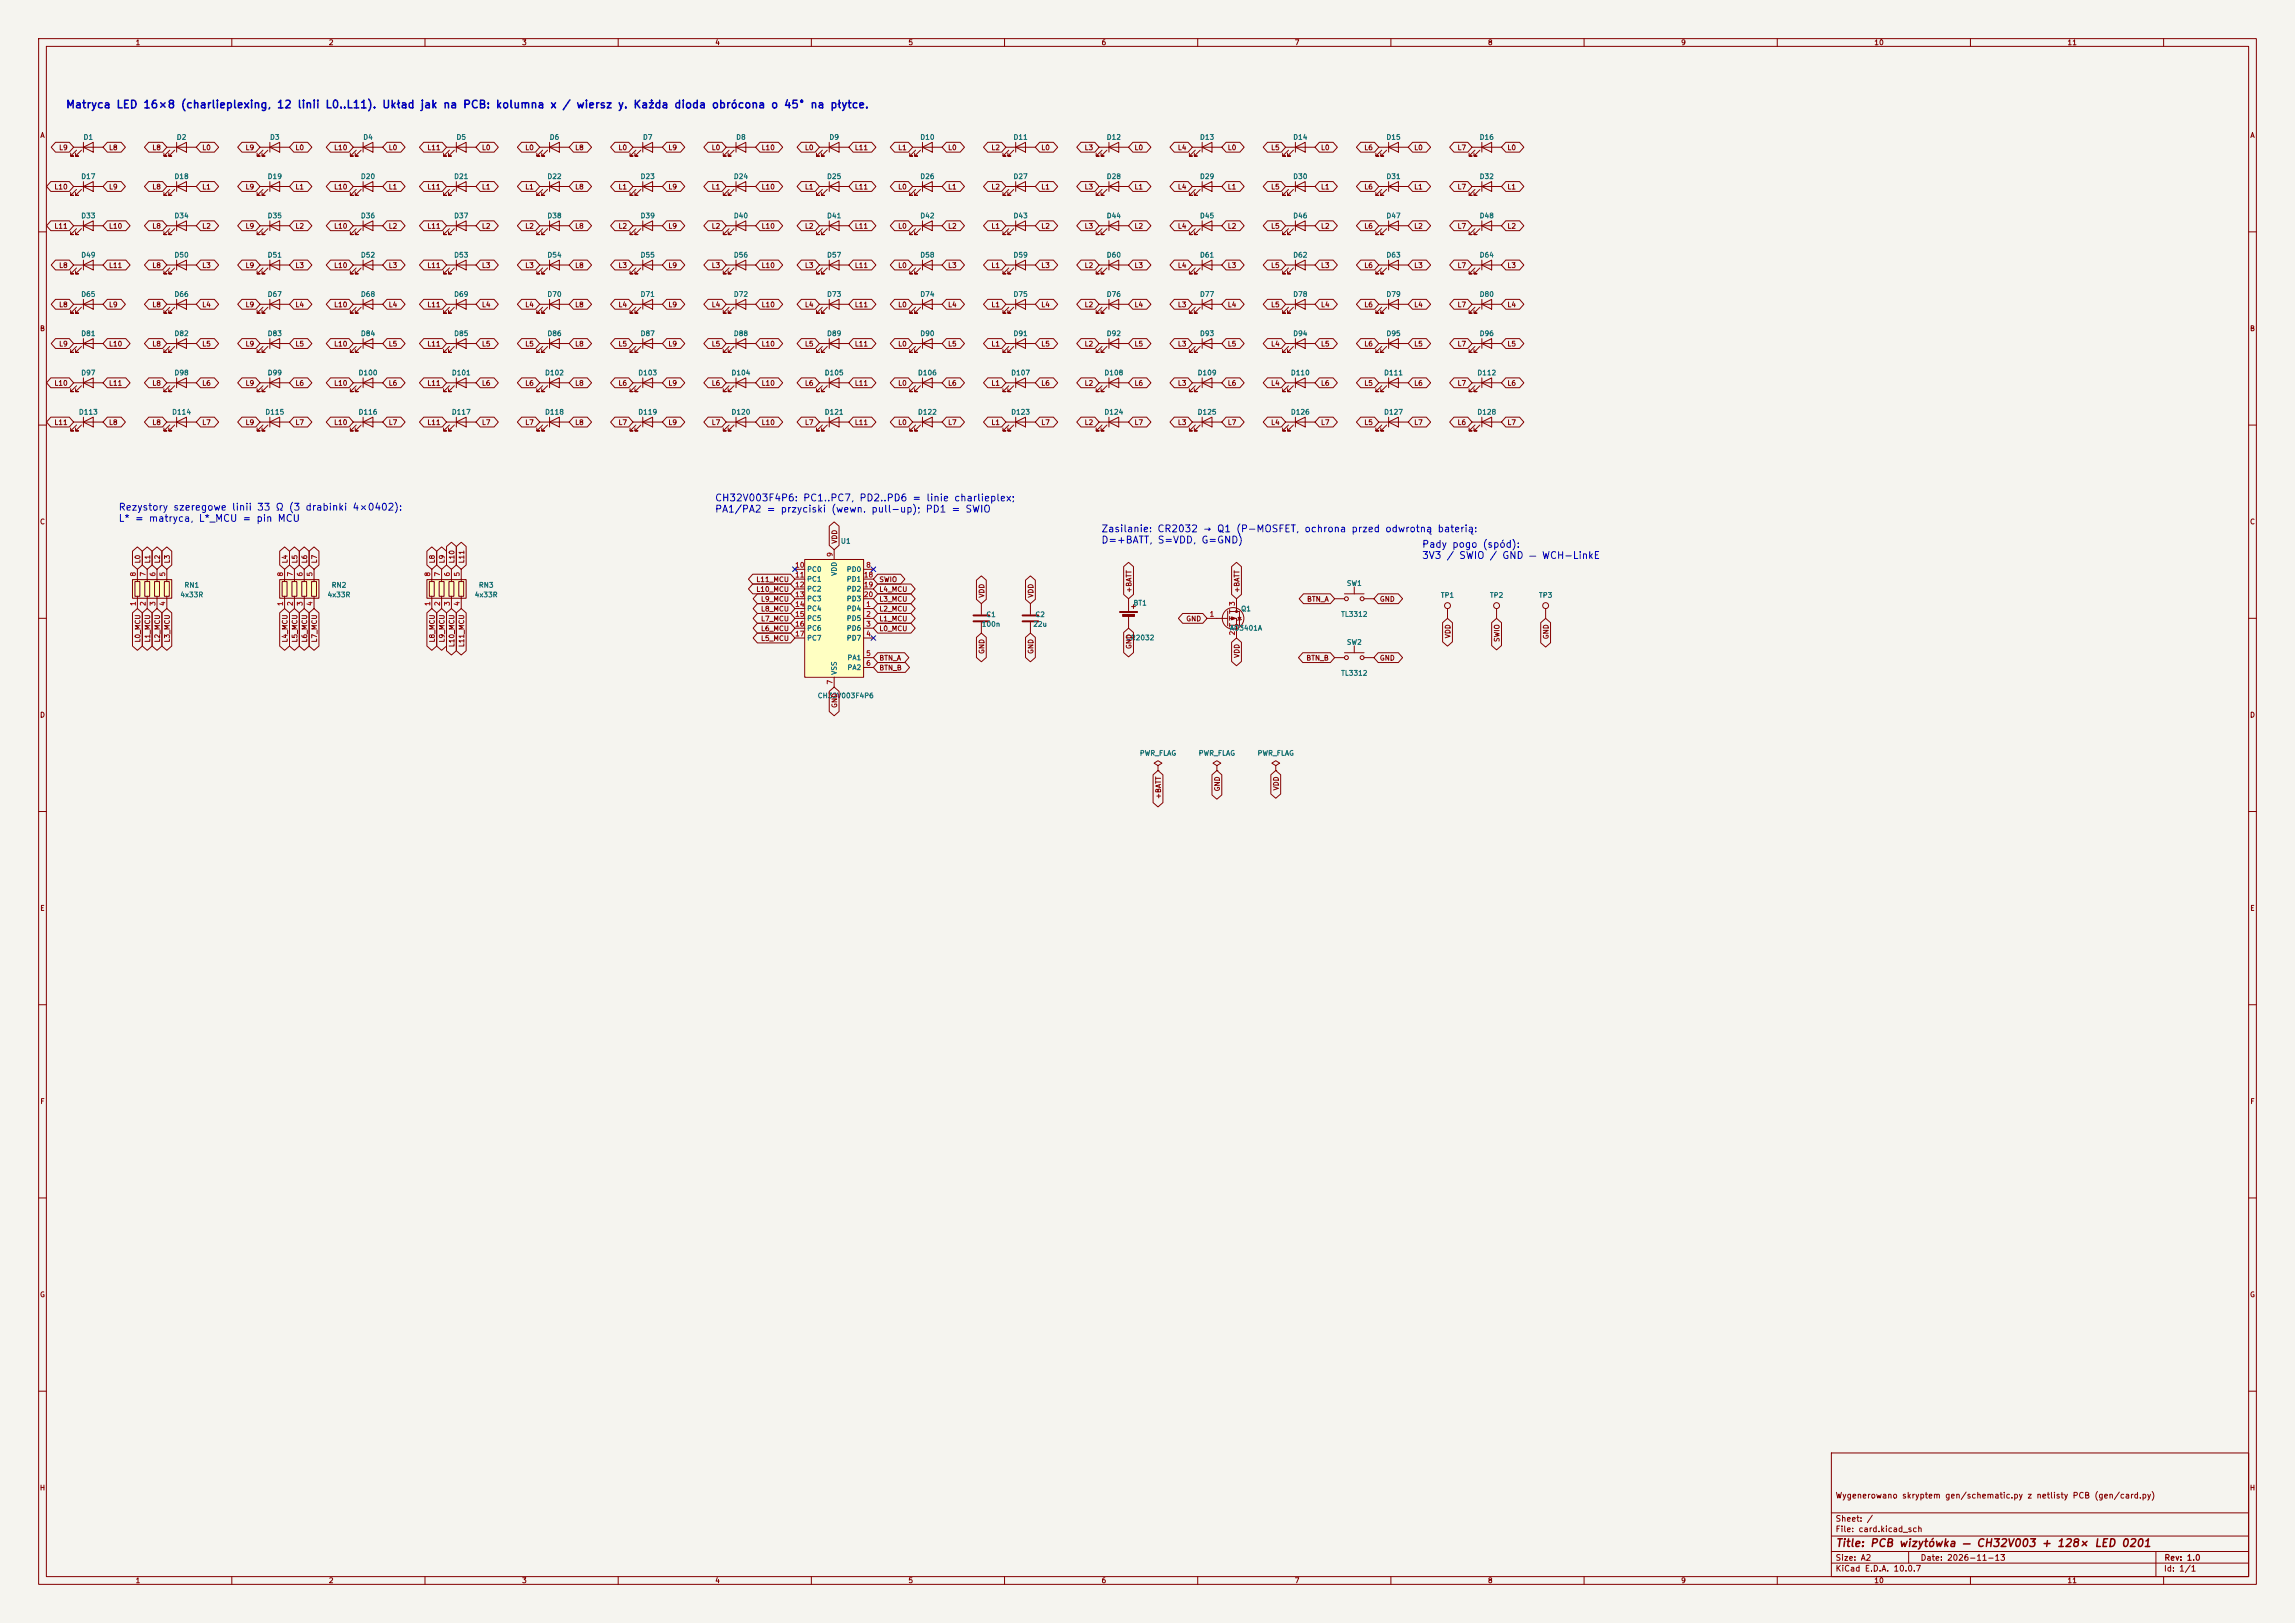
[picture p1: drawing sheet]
<svg xmlns="http://www.w3.org/2000/svg" width="594mm" height="420mm" viewBox="0 0 594 420" stroke-linecap="round" stroke-linejoin="round" font-family="sans-serif">
<defs><g id="words">
<text font-size="2" fill="#0000c2" x="16.9" y="28.5">Matryca LED 16×8 (charlieplexing, 12 linii L0..L11). Układ jak na PCB: kolumna x / wiersz y. Każda dioda obrócona o 45° na płytce.</text>
<text font-size="2" fill="#840000" x="475" y="400.8">Title: PCB wizytówka — CH32V003 + 128× LED 0201</text>
<g font-size="1.8" fill="#0000c2">
<text x="184.9" y="130.2">CH32V003F4P6: PC1..PC7, PD2..PD6 = linie charlieplex;</text>
<text x="30.6" y="132.6">Rezystory szeregowe linii 33 Ω (3 drabinki 4×0402):</text>
<text x="30.6" y="135.5">L* = matryca, L*_MCU = pin MCU</text>
<text x="184.9" y="133.1">PA1/PA2 = przyciski (wewn. pull-up); PD1 = SWIO</text>
<text x="284.9" y="138.2">Zasilanie: CR2032 → Q1 (P-MOSFET, ochrona przed odwrotną baterią:</text>
<text x="284.9" y="141.1">D=+BATT, S=VDD, G=GND)</text>
<text x="367.9" y="142.2">Pady pogo (spód):</text>
<text x="367.9" y="145.1">3V3 / SWIO / GND — WCH-LinkE</text>
</g>
<g font-size="1.5" fill="#840000">
<text x="475" y="388.1">Wygenerowano skryptem gen/schematic.py z netlisty PCB (gen/card.py)</text>
<text x="475" y="394.1">Sheet: /</text>
<text x="475" y="396.8">File: card.kicad_sch</text>
<text x="475" y="407">KiCad E.D.A. 10.0.7</text>
<text x="475" y="404.2">Size: A2</text>
<text x="497" y="404.2">Date: 2026-11-13</text>
<text x="560" y="407">Id: 1/1</text>
<text x="560.1" y="404.2">Rev: 1.0</text>
</g>
<g font-size="1.3" fill="#840000">
<text x="35" y="12">1</text>
<text x="85" y="12">2</text>
<text x="135" y="12">3</text>
<text x="185" y="12">4</text>
<text x="235" y="12">5</text>
<text x="285" y="12">6</text>
<text x="335" y="12">7</text>
<text x="385" y="12">8</text>
<text x="435" y="12">9</text>
<text x="485" y="12">10</text>
<text x="535" y="12">11</text>
<text x="10.3" y="36">A</text>
<text x="582.3" y="36">A</text>
<text x="15.2" y="39.2">L9</text>
<text x="28.1" y="39.2">L8</text>
<text x="39.3" y="39.2">L8</text>
<text x="52.2" y="39.2">L0</text>
<text x="63.4" y="39.2">L9</text>
<text x="76.3" y="39.2">L0</text>
<text x="86.3" y="39.2">L10</text>
<text x="100.5" y="39.2">L0</text>
<text x="110.5" y="39.2">L11</text>
<text x="124.6" y="39.2">L0</text>
<text x="135.8" y="39.2">L0</text>
<text x="148.7" y="39.2">L8</text>
<text x="159.9" y="39.2">L0</text>
<text x="172.9" y="39.2">L9</text>
<text x="184.1" y="39.2">L0</text>
<text x="197" y="39.2">L10</text>
<text x="208.2" y="39.2">L0</text>
<text x="221.1" y="39.2">L11</text>
<text x="232.3" y="39.2">L1</text>
<text x="245.2" y="39.2">L0</text>
<text x="256.5" y="39.2">L2</text>
<text x="269.4" y="39.2">L0</text>
<text x="280.6" y="39.2">L3</text>
<text x="293.5" y="39.2">L0</text>
<text x="304.7" y="39.2">L4</text>
<text x="317.6" y="39.2">L0</text>
<text x="328.8" y="39.2">L5</text>
<text x="341.8" y="39.2">L0</text>
<text x="353" y="39.2">L6</text>
<text x="365.9" y="39.2">L0</text>
<text x="377.1" y="39.2">L7</text>
<text x="390" y="39.2">L0</text>
<text x="13.9" y="49.3">L10</text>
<text x="28.1" y="49.3">L9</text>
<text x="39.3" y="49.3">L8</text>
<text x="52.2" y="49.3">L1</text>
<text x="63.4" y="49.3">L9</text>
<text x="76.3" y="49.3">L1</text>
<text x="86.3" y="49.3">L10</text>
<text x="100.5" y="49.3">L1</text>
<text x="110.5" y="49.3">L11</text>
<text x="124.6" y="49.3">L1</text>
<text x="135.8" y="49.3">L1</text>
<text x="148.7" y="49.3">L8</text>
<text x="159.9" y="49.3">L1</text>
<text x="172.9" y="49.3">L9</text>
<text x="184.1" y="49.3">L1</text>
<text x="197" y="49.3">L10</text>
<text x="208.2" y="49.3">L1</text>
<text x="221.1" y="49.3">L11</text>
<text x="232.3" y="49.3">L0</text>
<text x="245.2" y="49.3">L1</text>
<text x="256.5" y="49.3">L2</text>
<text x="269.4" y="49.3">L1</text>
<text x="280.6" y="49.3">L3</text>
<text x="293.5" y="49.3">L1</text>
<text x="304.7" y="49.3">L4</text>
<text x="317.6" y="49.3">L1</text>
<text x="328.8" y="49.3">L5</text>
<text x="341.8" y="49.3">L1</text>
<text x="353" y="49.3">L6</text>
<text x="365.9" y="49.3">L1</text>
<text x="377.1" y="49.3">L7</text>
<text x="390" y="49.3">L1</text>
<text x="13.9" y="59.5">L11</text>
<text x="28.1" y="59.5">L10</text>
<text x="39.3" y="59.5">L8</text>
<text x="52.2" y="59.5">L2</text>
<text x="63.4" y="59.5">L9</text>
<text x="76.3" y="59.5">L2</text>
<text x="86.3" y="59.5">L10</text>
<text x="100.5" y="59.5">L2</text>
<text x="110.5" y="59.5">L11</text>
<text x="124.6" y="59.5">L2</text>
<text x="135.8" y="59.5">L2</text>
<text x="148.7" y="59.5">L8</text>
<text x="159.9" y="59.5">L2</text>
<text x="172.9" y="59.5">L9</text>
<text x="184.1" y="59.5">L2</text>
<text x="197" y="59.5">L10</text>
<text x="208.2" y="59.5">L2</text>
<text x="221.1" y="59.5">L11</text>
<text x="232.3" y="59.5">L0</text>
<text x="245.2" y="59.5">L2</text>
<text x="256.5" y="59.5">L1</text>
<text x="269.4" y="59.5">L2</text>
<text x="280.6" y="59.5">L3</text>
<text x="293.5" y="59.5">L2</text>
<text x="304.7" y="59.5">L4</text>
<text x="317.6" y="59.5">L2</text>
<text x="328.8" y="59.5">L5</text>
<text x="341.8" y="59.5">L2</text>
<text x="353" y="59.5">L6</text>
<text x="365.9" y="59.5">L2</text>
<text x="377.1" y="59.5">L7</text>
<text x="390" y="59.5">L2</text>
<text x="15.2" y="69.6">L8</text>
<text x="28.1" y="69.6">L11</text>
<text x="39.3" y="69.6">L8</text>
<text x="52.2" y="69.6">L3</text>
<text x="63.4" y="69.6">L9</text>
<text x="76.3" y="69.6">L3</text>
<text x="86.3" y="69.6">L10</text>
<text x="100.5" y="69.6">L3</text>
<text x="110.5" y="69.6">L11</text>
<text x="124.6" y="69.6">L3</text>
<text x="135.8" y="69.6">L3</text>
<text x="148.7" y="69.6">L8</text>
<text x="159.9" y="69.6">L3</text>
<text x="172.9" y="69.6">L9</text>
<text x="184.1" y="69.6">L3</text>
<text x="197" y="69.6">L10</text>
<text x="208.2" y="69.6">L3</text>
<text x="221.1" y="69.6">L11</text>
<text x="232.3" y="69.6">L0</text>
<text x="245.2" y="69.6">L3</text>
<text x="256.5" y="69.6">L1</text>
<text x="269.4" y="69.6">L3</text>
<text x="280.6" y="69.6">L2</text>
<text x="293.5" y="69.6">L3</text>
<text x="304.7" y="69.6">L4</text>
<text x="317.6" y="69.6">L3</text>
<text x="328.8" y="69.6">L5</text>
<text x="341.8" y="69.6">L3</text>
<text x="353" y="69.6">L6</text>
<text x="365.9" y="69.6">L3</text>
<text x="377.1" y="69.6">L7</text>
<text x="390" y="69.6">L3</text>
<text x="15.2" y="79.8">L8</text>
<text x="28.1" y="79.8">L9</text>
<text x="39.3" y="79.8">L8</text>
<text x="52.2" y="79.8">L4</text>
<text x="63.4" y="79.8">L9</text>
<text x="76.3" y="79.8">L4</text>
<text x="86.3" y="79.8">L10</text>
<text x="100.5" y="79.8">L4</text>
<text x="110.5" y="79.8">L11</text>
<text x="124.6" y="79.8">L4</text>
<text x="135.8" y="79.8">L4</text>
<text x="148.7" y="79.8">L8</text>
<text x="159.9" y="79.8">L4</text>
<text x="172.9" y="79.8">L9</text>
<text x="184.1" y="79.8">L4</text>
<text x="197" y="79.8">L10</text>
<text x="208.2" y="79.8">L4</text>
<text x="221.1" y="79.8">L11</text>
<text x="232.3" y="79.8">L0</text>
<text x="245.2" y="79.8">L4</text>
<text x="256.5" y="79.8">L1</text>
<text x="269.4" y="79.8">L4</text>
<text x="280.6" y="79.8">L2</text>
<text x="293.5" y="79.8">L4</text>
<text x="304.7" y="79.8">L3</text>
<text x="317.6" y="79.8">L4</text>
<text x="328.8" y="79.8">L5</text>
<text x="341.8" y="79.8">L4</text>
<text x="353" y="79.8">L6</text>
<text x="365.9" y="79.8">L4</text>
<text x="377.1" y="79.8">L7</text>
<text x="390" y="79.8">L4</text>
<text x="10.2" y="86">B</text>
<text x="15.2" y="90">L9</text>
<text x="28.1" y="90">L10</text>
<text x="39.3" y="90">L8</text>
<text x="52.2" y="90">L5</text>
<text x="63.4" y="90">L9</text>
<text x="76.3" y="90">L5</text>
<text x="86.3" y="90">L10</text>
<text x="100.5" y="90">L5</text>
<text x="110.5" y="90">L11</text>
<text x="124.6" y="90">L5</text>
<text x="135.8" y="90">L5</text>
<text x="148.7" y="90">L8</text>
<text x="159.9" y="90">L5</text>
<text x="172.9" y="90">L9</text>
<text x="184.1" y="90">L5</text>
<text x="197" y="90">L10</text>
<text x="208.2" y="90">L5</text>
<text x="221.1" y="90">L11</text>
<text x="232.3" y="90">L0</text>
<text x="245.2" y="90">L5</text>
<text x="256.5" y="90">L1</text>
<text x="269.4" y="90">L5</text>
<text x="280.6" y="90">L2</text>
<text x="293.5" y="90">L5</text>
<text x="304.7" y="90">L3</text>
<text x="317.6" y="90">L5</text>
<text x="328.8" y="90">L4</text>
<text x="341.8" y="90">L5</text>
<text x="353" y="90">L6</text>
<text x="365.9" y="90">L5</text>
<text x="377.1" y="90">L7</text>
<text x="390" y="90">L5</text>
<text x="582.2" y="86">B</text>
<text x="13.9" y="100.1">L10</text>
<text x="28.1" y="100.1">L11</text>
<text x="39.3" y="100.1">L8</text>
<text x="52.2" y="100.1">L6</text>
<text x="63.4" y="100.1">L9</text>
<text x="76.3" y="100.1">L6</text>
<text x="86.3" y="100.1">L10</text>
<text x="100.5" y="100.1">L6</text>
<text x="110.5" y="100.1">L11</text>
<text x="124.6" y="100.1">L6</text>
<text x="135.8" y="100.1">L6</text>
<text x="148.7" y="100.1">L8</text>
<text x="159.9" y="100.1">L6</text>
<text x="172.9" y="100.1">L9</text>
<text x="184.1" y="100.1">L6</text>
<text x="197" y="100.1">L10</text>
<text x="208.2" y="100.1">L6</text>
<text x="221.1" y="100.1">L11</text>
<text x="232.3" y="100.1">L0</text>
<text x="245.2" y="100.1">L6</text>
<text x="256.5" y="100.1">L1</text>
<text x="269.4" y="100.1">L6</text>
<text x="280.6" y="100.1">L2</text>
<text x="293.5" y="100.1">L6</text>
<text x="304.7" y="100.1">L3</text>
<text x="317.6" y="100.1">L6</text>
<text x="328.8" y="100.1">L4</text>
<text x="341.8" y="100.1">L6</text>
<text x="353" y="100.1">L5</text>
<text x="365.9" y="100.1">L6</text>
<text x="377.1" y="100.1">L7</text>
<text x="390" y="100.1">L6</text>
<text x="13.9" y="110.3">L11</text>
<text x="28.1" y="110.3">L8</text>
<text x="39.3" y="110.3">L8</text>
<text x="52.2" y="110.3">L7</text>
<text x="63.4" y="110.3">L9</text>
<text x="76.3" y="110.3">L7</text>
<text x="86.3" y="110.3">L10</text>
<text x="100.5" y="110.3">L7</text>
<text x="110.5" y="110.3">L11</text>
<text x="124.6" y="110.3">L7</text>
<text x="135.8" y="110.3">L7</text>
<text x="148.7" y="110.3">L8</text>
<text x="159.9" y="110.3">L7</text>
<text x="172.9" y="110.3">L9</text>
<text x="184.1" y="110.3">L7</text>
<text x="197" y="110.3">L10</text>
<text x="208.2" y="110.3">L7</text>
<text x="221.1" y="110.3">L11</text>
<text x="232.3" y="110.3">L0</text>
<text x="245.2" y="110.3">L7</text>
<text x="256.5" y="110.3">L1</text>
<text x="269.4" y="110.3">L7</text>
<text x="280.6" y="110.3">L2</text>
<text x="293.5" y="110.3">L7</text>
<text x="304.7" y="110.3">L3</text>
<text x="317.6" y="110.3">L7</text>
<text x="328.8" y="110.3">L4</text>
<text x="341.8" y="110.3">L7</text>
<text x="353" y="110.3">L5</text>
<text x="365.9" y="110.3">L7</text>
<text x="377.1" y="110.3">L6</text>
<text x="390" y="110.3">L7</text>
<text x="10.2" y="136">C</text>
<text x="582.2" y="136">C</text>
<text x="217" y="140.8" transform="rotate(-90 217 140.8)">VDD</text>
<text x="36.6" y="145.9" transform="rotate(-90 36.6 145.9)">L0</text>
<text x="39.2" y="145.9" transform="rotate(-90 39.2 145.9)">L1</text>
<text x="41.7" y="145.9" transform="rotate(-90 41.7 145.9)">L2</text>
<text x="44.2" y="145.9" transform="rotate(-90 44.2 145.9)">L3</text>
<text x="74.7" y="145.9" transform="rotate(-90 74.7 145.9)">L4</text>
<text x="77.3" y="145.9" transform="rotate(-90 77.3 145.9)">L5</text>
<text x="79.8" y="145.9" transform="rotate(-90 79.8 145.9)">L6</text>
<text x="82.3" y="145.9" transform="rotate(-90 82.3 145.9)">L7</text>
<text x="112.8" y="145.9" transform="rotate(-90 112.8 145.9)">L8</text>
<text x="115.4" y="145.9" transform="rotate(-90 115.4 145.9)">L9</text>
<text x="117.9" y="145.9" transform="rotate(-90 117.9 145.9)">L10</text>
<text x="120.4" y="145.9" transform="rotate(-90 120.4 145.9)">L11</text>
<text x="195.6" y="150.9">L11_MCU</text>
<text x="195.6" y="153.5">L10_MCU</text>
<text x="196.8" y="156">L9_MCU</text>
<text x="227.5" y="150.9">SWIO</text>
<text x="227.5" y="153.5">L4_MCU</text>
<text x="227.5" y="156">L3_MCU</text>
<text x="255.1" y="154.8" transform="rotate(-90 255.1 154.8)">VDD</text>
<text x="267.8" y="154.8" transform="rotate(-90 267.8 154.8)">VDD</text>
<text x="293.2" y="153.5" transform="rotate(-90 293.2 153.5)">+BATT</text>
<text x="321.1" y="153.5" transform="rotate(-90 321.1 153.5)">+BATT</text>
<text x="338.2" y="156">BTN_A</text>
<text x="357" y="156">GND</text>
<text x="196.8" y="158.5">L8_MCU</text>
<text x="196.8" y="161.1">L7_MCU</text>
<text x="227.5" y="158.5">L2_MCU</text>
<text x="227.5" y="161.1">L1_MCU</text>
<text x="306.9" y="161.1">GND</text>
<text x="36.6" y="166.4" transform="rotate(-90 36.6 166.4)">L0_MCU</text>
<text x="39.2" y="166.4" transform="rotate(-90 39.2 166.4)">L1_MCU</text>
<text x="41.7" y="166.4" transform="rotate(-90 41.7 166.4)">L2_MCU</text>
<text x="44.2" y="166.4" transform="rotate(-90 44.2 166.4)">L3_MCU</text>
<text x="74.7" y="166.4" transform="rotate(-90 74.7 166.4)">L4_MCU</text>
<text x="77.3" y="166.4" transform="rotate(-90 77.3 166.4)">L5_MCU</text>
<text x="79.8" y="166.4" transform="rotate(-90 79.8 166.4)">L6_MCU</text>
<text x="82.3" y="166.4" transform="rotate(-90 82.3 166.4)">L7_MCU</text>
<text x="112.8" y="166.4" transform="rotate(-90 112.8 166.4)">L8_MCU</text>
<text x="115.4" y="166.4" transform="rotate(-90 115.4 166.4)">L9_MCU</text>
<text x="117.9" y="167.6" transform="rotate(-90 117.9 167.6)">L10_MCU</text>
<text x="120.4" y="167.6" transform="rotate(-90 120.4 167.6)">L11_MCU</text>
<text x="196.8" y="163.6">L6_MCU</text>
<text x="196.8" y="166.2">L5_MCU</text>
<text x="227.5" y="163.6">L0_MCU</text>
<text x="375.7" y="165.3" transform="rotate(-90 375.7 165.3)">VDD</text>
<text x="388.4" y="166.3" transform="rotate(-90 388.4 166.3)">SWIO</text>
<text x="401.1" y="165.5" transform="rotate(-90 401.1 165.5)">GND</text>
<text x="227.5" y="171.2">BTN_A</text>
<text x="227.5" y="173.8">BTN_B</text>
<text x="255.1" y="169.4" transform="rotate(-90 255.1 169.4)">GND</text>
<text x="267.8" y="169.4" transform="rotate(-90 267.8 169.4)">GND</text>
<text x="293.2" y="168.1" transform="rotate(-90 293.2 168.1)">GND</text>
<text x="321.1" y="170.4" transform="rotate(-90 321.1 170.4)">VDD</text>
<text x="338" y="171.2">BTN_B</text>
<text x="357" y="171.2">GND</text>
<text x="10.2" y="186">D</text>
<text x="217" y="183.3" transform="rotate(-90 217 183.3)">GND</text>
<text x="582.2" y="186">D</text>
<text x="300.8" y="206.9" transform="rotate(-90 300.8 206.9)">+BATT</text>
<text x="316" y="204.9" transform="rotate(-90 316 204.9)">GND</text>
<text x="331.3" y="204.7" transform="rotate(-90 331.3 204.7)">VDD</text>
<text x="10.3" y="236">E</text>
<text x="582.3" y="236">E</text>
<text x="10.3" y="286">F</text>
<text x="582.3" y="286">F</text>
<text x="10.2" y="336">G</text>
<text x="582.2" y="336">G</text>
<text x="10.2" y="386">H</text>
<text x="582.2" y="386">H</text>
<text x="35" y="410">1</text>
<text x="85" y="410">2</text>
<text x="135" y="410">3</text>
<text x="185" y="410">4</text>
<text x="235" y="410">5</text>
<text x="285" y="410">6</text>
<text x="335" y="410">7</text>
<text x="385" y="410">8</text>
<text x="435" y="410">9</text>
<text x="485" y="410">10</text>
<text x="535" y="410">11</text>
</g>
<g font-size="1.3" fill="#006464">
<text x="21.5" y="36.5">D1</text>
<text x="45.6" y="36.5">D2</text>
<text x="69.8" y="36.5">D3</text>
<text x="93.9" y="36.5">D4</text>
<text x="118" y="36.5">D5</text>
<text x="142.1" y="36.5">D6</text>
<text x="166.3" y="36.5">D7</text>
<text x="190.4" y="36.5">D8</text>
<text x="214.5" y="36.5">D9</text>
<text x="238.1" y="36.5">D10</text>
<text x="262.2" y="36.5">D11</text>
<text x="286.3" y="36.5">D12</text>
<text x="310.4" y="36.5">D13</text>
<text x="334.6" y="36.5">D14</text>
<text x="358.7" y="36.5">D15</text>
<text x="382.8" y="36.5">D16</text>
<text x="20.9" y="46.6">D17</text>
<text x="45" y="46.6">D18</text>
<text x="69.1" y="46.6">D19</text>
<text x="93.3" y="46.6">D20</text>
<text x="117.4" y="46.6">D21</text>
<text x="141.5" y="46.6">D22</text>
<text x="165.7" y="46.6">D23</text>
<text x="189.8" y="46.6">D24</text>
<text x="213.9" y="46.6">D25</text>
<text x="238.1" y="46.6">D26</text>
<text x="262.2" y="46.6">D27</text>
<text x="286.3" y="46.6">D28</text>
<text x="310.4" y="46.6">D29</text>
<text x="334.6" y="46.6">D30</text>
<text x="358.7" y="46.6">D31</text>
<text x="382.8" y="46.6">D32</text>
<text x="20.9" y="56.8">D33</text>
<text x="45" y="56.8">D34</text>
<text x="69.1" y="56.8">D35</text>
<text x="93.3" y="56.8">D36</text>
<text x="117.4" y="56.8">D37</text>
<text x="141.5" y="56.8">D38</text>
<text x="165.7" y="56.8">D39</text>
<text x="189.8" y="56.8">D40</text>
<text x="213.9" y="56.8">D41</text>
<text x="238.1" y="56.8">D42</text>
<text x="262.2" y="56.8">D43</text>
<text x="286.3" y="56.8">D44</text>
<text x="310.4" y="56.8">D45</text>
<text x="334.6" y="56.8">D46</text>
<text x="358.7" y="56.8">D47</text>
<text x="382.8" y="56.8">D48</text>
<text x="20.9" y="66.9">D49</text>
<text x="45" y="66.9">D50</text>
<text x="69.1" y="66.9">D51</text>
<text x="93.3" y="66.9">D52</text>
<text x="117.4" y="66.9">D53</text>
<text x="141.5" y="66.9">D54</text>
<text x="165.7" y="66.9">D55</text>
<text x="189.8" y="66.9">D56</text>
<text x="213.9" y="66.9">D57</text>
<text x="238.1" y="66.9">D58</text>
<text x="262.2" y="66.9">D59</text>
<text x="286.3" y="66.9">D60</text>
<text x="310.4" y="66.9">D61</text>
<text x="334.6" y="66.9">D62</text>
<text x="358.7" y="66.9">D63</text>
<text x="382.8" y="66.9">D64</text>
<text x="20.9" y="77.1">D65</text>
<text x="45" y="77.1">D66</text>
<text x="69.1" y="77.1">D67</text>
<text x="93.3" y="77.1">D68</text>
<text x="117.4" y="77.1">D69</text>
<text x="141.5" y="77.1">D70</text>
<text x="165.7" y="77.1">D71</text>
<text x="189.8" y="77.1">D72</text>
<text x="213.9" y="77.1">D73</text>
<text x="238.1" y="77.1">D74</text>
<text x="262.2" y="77.1">D75</text>
<text x="286.3" y="77.1">D76</text>
<text x="310.4" y="77.1">D77</text>
<text x="334.6" y="77.1">D78</text>
<text x="358.7" y="77.1">D79</text>
<text x="382.8" y="77.1">D80</text>
<text x="20.9" y="87.3">D81</text>
<text x="45" y="87.3">D82</text>
<text x="69.1" y="87.3">D83</text>
<text x="93.3" y="87.3">D84</text>
<text x="117.4" y="87.3">D85</text>
<text x="141.5" y="87.3">D86</text>
<text x="165.7" y="87.3">D87</text>
<text x="189.8" y="87.3">D88</text>
<text x="213.9" y="87.3">D89</text>
<text x="238.1" y="87.3">D90</text>
<text x="262.2" y="87.3">D91</text>
<text x="286.3" y="87.3">D92</text>
<text x="310.4" y="87.3">D93</text>
<text x="334.6" y="87.3">D94</text>
<text x="358.7" y="87.3">D95</text>
<text x="382.8" y="87.3">D96</text>
<text x="20.9" y="97.4">D97</text>
<text x="45" y="97.4">D98</text>
<text x="69.1" y="97.4">D99</text>
<text x="92.7" y="97.4">D100</text>
<text x="116.8" y="97.4">D101</text>
<text x="140.9" y="97.4">D102</text>
<text x="165.1" y="97.4">D103</text>
<text x="189.2" y="97.4">D104</text>
<text x="213.3" y="97.4">D105</text>
<text x="237.5" y="97.4">D106</text>
<text x="261.6" y="97.4">D107</text>
<text x="285.7" y="97.4">D108</text>
<text x="309.8" y="97.4">D109</text>
<text x="334" y="97.4">D110</text>
<text x="358.1" y="97.4">D111</text>
<text x="382.2" y="97.4">D112</text>
<text x="20.3" y="107.6">D113</text>
<text x="44.4" y="107.6">D114</text>
<text x="68.5" y="107.6">D115</text>
<text x="92.7" y="107.6">D116</text>
<text x="116.8" y="107.6">D117</text>
<text x="140.9" y="107.6">D118</text>
<text x="165.1" y="107.6">D119</text>
<text x="189.2" y="107.6">D120</text>
<text x="213.3" y="107.6">D121</text>
<text x="237.5" y="107.6">D122</text>
<text x="261.6" y="107.6">D123</text>
<text x="285.7" y="107.6">D124</text>
<text x="309.8" y="107.6">D125</text>
<text x="334" y="107.6">D126</text>
<text x="358.1" y="107.6">D127</text>
<text x="382.2" y="107.6">D128</text>
<text x="217.5" y="141">U1</text>
<text x="208.8" y="148.3">PC0</text>
<text x="216.9" y="149.1" transform="rotate(-90 216.9 149.1)">VDD</text>
<text x="219" y="148.3">PD0</text>
<text x="46.5" y="154.9">4x33R</text>
<text x="47.6" y="152.4">RN1</text>
<text x="84.6" y="154.9">4x33R</text>
<text x="85.7" y="152.4">RN2</text>
<text x="122.7" y="154.9">4x33R</text>
<text x="123.8" y="152.4">RN3</text>
<text x="208.8" y="150.8">PC1</text>
<text x="208.8" y="153.4">PC2</text>
<text x="208.8" y="155.9">PC3</text>
<text x="219" y="150.8">PD1</text>
<text x="219" y="153.4">PD2</text>
<text x="219" y="155.9">PD3</text>
<text x="348.5" y="151.9">SW1</text>
<text x="372.8" y="155">TP1</text>
<text x="385.5" y="155">TP2</text>
<text x="398.2" y="155">TP3</text>
<text x="208.8" y="158.4">PC4</text>
<text x="208.8" y="161">PC5</text>
<text x="219" y="158.4">PD4</text>
<text x="219" y="161">PD5</text>
<text x="255.1" y="160">C1</text>
<text x="267.8" y="160">C2</text>
<text x="293.2" y="157">BT1</text>
<text x="321.1" y="158.5">Q1</text>
<text x="347" y="159.9">TL3312</text>
<text x="208.8" y="163.5">PC6</text>
<text x="208.8" y="166.1">PC7</text>
<text x="219" y="163.5">PD6</text>
<text x="219" y="166.1">PD7</text>
<text x="254" y="162.5">100n</text>
<text x="267.3" y="162.5">22u</text>
<text x="291.3" y="166">CR2032</text>
<text x="318.2" y="163.5">AO3401A</text>
<text x="348.5" y="167.1">SW2</text>
<text x="219.2" y="171.1">PA1</text>
<text x="219.2" y="173.7">PA2</text>
<text x="216.9" y="174.8" transform="rotate(-90 216.9 174.8)">VSS</text>
<text x="347" y="175.1">TL3312</text>
<text x="211.5" y="181">CH32V003F4P6</text>
<text x="294.9" y="195.9">PWR_FLAG</text>
<text x="310.1" y="195.9">PWR_FLAG</text>
<text x="325.4" y="195.9">PWR_FLAG</text>
</g>
<g font-size="1.3" fill="#a90000">
<text x="35.4" y="149.3" transform="rotate(-90 35.4 149.3)">8</text>
<text x="38" y="149.3" transform="rotate(-90 38 149.3)">7</text>
<text x="40.5" y="149.3" transform="rotate(-90 40.5 149.3)">6</text>
<text x="43" y="149.3" transform="rotate(-90 43 149.3)">5</text>
<text x="73.5" y="149.3" transform="rotate(-90 73.5 149.3)">8</text>
<text x="76.1" y="149.3" transform="rotate(-90 76.1 149.3)">7</text>
<text x="78.6" y="149.3" transform="rotate(-90 78.6 149.3)">6</text>
<text x="81.1" y="149.3" transform="rotate(-90 81.1 149.3)">5</text>
<text x="111.6" y="149.3" transform="rotate(-90 111.6 149.3)">8</text>
<text x="114.2" y="149.3" transform="rotate(-90 114.2 149.3)">7</text>
<text x="116.7" y="149.3" transform="rotate(-90 116.7 149.3)">6</text>
<text x="119.2" y="149.3" transform="rotate(-90 119.2 149.3)">5</text>
<text x="205.7" y="147.2">10</text>
<text x="205.7" y="149.7">11</text>
<text x="215.8" y="144.2" transform="rotate(-90 215.8 144.2)">9</text>
<text x="223.5" y="149.7">18</text>
<text x="224.1" y="147.2">8</text>
<text x="205.7" y="152.3">12</text>
<text x="205.7" y="154.8">13</text>
<text x="223.5" y="152.3">19</text>
<text x="223.5" y="154.8">20</text>
<text x="35.4" y="156.9" transform="rotate(-90 35.4 156.9)">1</text>
<text x="38" y="156.9" transform="rotate(-90 38 156.9)">2</text>
<text x="40.5" y="156.9" transform="rotate(-90 40.5 156.9)">3</text>
<text x="43" y="156.9" transform="rotate(-90 43 156.9)">4</text>
<text x="73.5" y="156.9" transform="rotate(-90 73.5 156.9)">1</text>
<text x="76.1" y="156.9" transform="rotate(-90 76.1 156.9)">2</text>
<text x="78.6" y="156.9" transform="rotate(-90 78.6 156.9)">3</text>
<text x="81.1" y="156.9" transform="rotate(-90 81.1 156.9)">4</text>
<text x="111.6" y="156.9" transform="rotate(-90 111.6 156.9)">1</text>
<text x="114.2" y="156.9" transform="rotate(-90 114.2 156.9)">2</text>
<text x="116.7" y="156.9" transform="rotate(-90 116.7 156.9)">3</text>
<text x="119.2" y="156.9" transform="rotate(-90 119.2 156.9)">4</text>
<text x="205.7" y="157.3">14</text>
<text x="205.7" y="159.9">15</text>
<text x="224.1" y="157.3">1</text>
<text x="224.1" y="159.9">2</text>
<text x="313" y="159.9">1</text>
<text x="319.9" y="156.9" transform="rotate(-90 319.9 156.9)">3</text>
<text x="205.7" y="162.4">16</text>
<text x="205.7" y="165">17</text>
<text x="224.1" y="162.4">3</text>
<text x="224.1" y="165">4</text>
<text x="319.9" y="164.6" transform="rotate(-90 319.9 164.6)">2</text>
<text x="224.1" y="170">5</text>
<text x="224.1" y="172.6">6</text>
<text x="215.8" y="177.3" transform="rotate(-90 215.8 177.3)">7</text>
</g>
</g></defs>
<path d="M0 0h594v420h-594z" fill="#f5f4ef" stroke="#f5f4ef" stroke-width=".26"/>
<g fill="none" stroke="#840000" stroke-width=".26">
<path d="M10 10h574v400h-574zM12 12h570v396h-570zM60 10v2M110 10v2M160 10v2M210 10v2M260 10v2M310 10v2M360 10v2M410 10v2M460 10v2M510 10v2"/>
<path d="M560 10v2M332.7 38.1h7.7M333.5 38.9l-1.5 1.5h.7h-.7v-.8M334.8 38.9l-1.6 1.5h.8h-.8v-.8M335.3 38.1l2.5-1.3v2.6zM335.3 36.8v2.6M381 38.1h7.6M381.8 38.9l-1.6 1.5h.8h-.8v-.8M383 38.9l-1.5 1.5h.8h-.8v-.8M383.5 38.1l2.6-1.3v2.6zM383.5 36.8v2.6M308.6 58.4h7.6"/>
<path d="M309.4 59.2l-1.6 1.5h.8h-.8v-.8M310.6 59.2l-1.5 1.5h.8h-.8v-.8M311.1 58.4l2.6-1.2v2.5zM311.1 57.2v2.5M10 60h2M43.2 78.7h7.6M43.9 79.5l-1.5 1.5h.8h-.8v-.7M45.2 79.5l-1.5 1.5h.7h-.7v-.7M45.7 78.7l2.6-1.2v2.5zM45.7 77.5v2.5M308.6 68.6h7.6M309.4 69.3l-1.6 1.6h.8h-.8v-.8"/>
<path d="M310.6 69.3l-1.5 1.6h.8h-.8v-.8M311.1 68.6l2.6-1.3v2.6zM311.1 67.3v2.6M582 60h2M19 88.9h7.7M19 99.1h7.7M19.8 89.7l-1.5 1.5h.7h-.7v-.8M19.8 99.8l-1.5 1.5h.7h-.7v-.7M21.1 89.7l-1.5 1.5h.7h-.7v-.8M21.1 99.8l-1.5 1.5h.7h-.7v-.7M21.6 88.9l2.5-1.3v2.6zM21.6 99.1l2.5-1.3v2.5z"/>
<path d="M21.6 87.6v2.6M21.6 97.8v2.5M43.2 88.9h7.6M43.2 99.1h7.6M43.9 99.8l-1.5 1.5h.8h-.8v-.7M43.9 89.7l-1.5 1.5h.8h-.8v-.8M45.2 99.8l-1.5 1.5h.7h-.7v-.7M45.2 89.7l-1.5 1.5h.7h-.7v-.8M45.7 99.1l2.6-1.3v2.5zM45.7 88.9l2.6-1.3v2.6zM45.7 87.6v2.6M45.7 97.8v2.5"/>
<path d="M67.3 88.9h7.6M67.3 99.1h7.6M68.1 89.7l-1.6 1.5h.8h-.8v-.8M68.1 99.8l-1.6 1.5h.8h-.8v-.7M69.3 89.7l-1.5 1.5h.8h-.8v-.8M69.3 99.8l-1.5 1.5h.8h-.8v-.7M69.8 88.9l2.6-1.3v2.6zM69.8 99.1l2.6-1.3v2.5zM69.8 87.6v2.6M69.8 97.8v2.5M284.5 88.9h7.6M284.5 99.1h7.6"/>
<path d="M285.2 89.7l-1.5 1.5h.8h-.8v-.8M285.2 99.8l-1.5 1.5h.8h-.8v-.7M286.5 89.7l-1.5 1.5h.7h-.7v-.8M286.5 99.8l-1.5 1.5h.7h-.7v-.7M287 88.9l2.6-1.3v2.6zM287 99.1l2.6-1.3v2.5zM287 87.6v2.6M287 97.8v2.5M356.9 88.9h7.6M356.9 99.1h7.6M357.6 99.8l-1.5 1.5h.8h-.8v-.7M357.6 89.7l-1.5 1.5h.8h-.8v-.8"/>
<path d="M358.9 99.8l-1.5 1.5h.7h-.7v-.7M358.9 89.7l-1.5 1.5h.7h-.7v-.8M359.4 99.1l2.5-1.3v2.5zM359.4 88.9l2.5-1.3v2.6zM359.4 87.6v2.6M359.4 97.8v2.5M381 99.1h7.6M381.8 99.8l-1.6 1.5h.8h-.8v-.7M383 99.8l-1.5 1.5h.8h-.8v-.7M383.5 99.1l2.6-1.3v2.5zM383.5 97.8v2.5M10 110h2"/>
<path d="M19 109.2h7.7M19.8 110l-1.5 1.5h.7h-.7v-.8M21.1 110l-1.5 1.5h.7h-.7v-.8M21.6 109.2l2.5-1.2v2.5zM21.6 108v2.5M43.2 109.2h7.6M43.9 110l-1.5 1.5h.8h-.8v-.8M45.2 110l-1.5 1.5h.7h-.7v-.8M45.7 109.2l2.6-1.2v2.5zM45.7 108v2.5M67.3 109.2h7.6M68.1 110l-1.6 1.5h.8h-.8v-.8"/>
<path d="M69.3 110l-1.5 1.5h.8h-.8v-.8M69.8 109.2l2.6-1.2v2.5zM69.8 108v2.5M284.5 109.2h7.6M285.2 110l-1.5 1.5h.8h-.8v-.8M286.5 110l-1.5 1.5h.7h-.7v-.8M287 109.2l2.6-1.2v2.5zM287 108v2.5M332.7 109.2h7.7M333.5 110l-1.5 1.5h.7h-.7v-.8M334.8 110l-1.6 1.5h.8h-.8v-.8M335.3 109.2l2.5-1.2v2.5z"/>
<path d="M335.3 108v2.5M381 109.2h7.6M381.8 110l-1.6 1.5h.8h-.8v-.8M383 110l-1.5 1.5h.8h-.8v-.8M383.5 109.2l2.6-1.2v2.5zM383.5 108v2.5M582 110h2M317.8 158.1v3.8M318.3 158.2h2.5v3.6h-2.5M318.3 157.7v1.1M318.3 159.5v1M320 154.9v3.3"/>
<path d="M320.4 159.8h.8l-.4 .6zM345.4 154.9h2.6M348 153.7h5.1M350.5 151.9v1.8M353.1 154.9h2.5M374.6 157.5v2.5M387.3 157.5v2.5M400 157.5v2.5M10 160h2M312.4 160h5.4M318.3 160h1.7v5.1M318.3 161.3v1"/>
<path d="M321.3 160.3l-1 .2M582 160h2M10 210h2M582 210h2M10 260h2M582 260h2M10 310h2M582 310h2M10 360h2M474 376h108v32h-108zM582 360h2M474 397.5h108"/>
<path d="M474 391.5h108M60 408v2M110 408v2M160 408v2M210 408v2M260 408v2M310 408v2M360 408v2M410 408v2M460 408v2M474 404.5h108M474 401.5h108"/>
<path d="M494 401.5v3M510 408v2M558 401.5v6.5M560 408v2"/>
<circle cx="348.5" cy="154.9" r=".51"/>
<circle cx="352.6" cy="154.9" r=".51"/>
<circle cx="374.7" cy="156.7" r=".76"/>
<circle cx="387.4" cy="156.7" r=".76"/>
<circle cx="400.1" cy="156.7" r=".76"/>
<circle cx="319.2" cy="160" r="2.79"/>
</g>
<g fill="#840000" stroke="#840000" stroke-width=".26">
<path d="M318.8 159.6l1 .4-1 .4z"/>
<circle cx="320" cy="158.2" r=".25"/>
<circle cx="320" cy="161.8" r=".25"/>
</g>
<path d="M34.3 150h10.1v4.8h-10.1z" fill="#ffffc2"/>
<g fill="none" stroke="#840000" stroke-width=".26">
<path d="M67.3 38.1h7.6M68.1 38.9l-1.6 1.5h.8h-.8v-.8M69.3 38.9l-1.5 1.5h.8h-.8v-.8M69.8 38.1l2.6-1.3v2.6zM69.8 36.8v2.6M381 58.4h7.6M381.8 59.2l-1.6 1.5h.8h-.8v-.8M383 59.2l-1.5 1.5h.8h-.8v-.8M383.5 58.4l2.6-1.2v2.5zM383.5 57.2v2.5M67.3 68.6h7.6M67.3 78.7h7.6"/>
<path d="M68.1 79.5l-1.6 1.5h.8h-.8v-.7M68.1 69.3l-1.6 1.6h.8h-.8v-.8M69.3 79.5l-1.5 1.5h.8h-.8v-.7M69.3 69.3l-1.5 1.6h.8h-.8v-.8M69.8 78.7l2.6-1.2v2.5zM69.8 68.6l2.6-1.3v2.6zM69.8 67.3v2.6M69.8 77.5v2.5M308.6 78.7h7.6M309.4 79.5l-1.6 1.5h.8h-.8v-.7M310.6 79.5l-1.5 1.5h.8h-.8v-.7M311.1 78.7l2.6-1.2v2.5z"/>
<path d="M311.1 77.5v2.5M356.9 68.6h7.6M357.6 69.3l-1.5 1.6h.8h-.8v-.8M358.9 69.3l-1.5 1.6h.7h-.7v-.8M359.4 68.6l2.5-1.3v2.6zM359.4 67.3v2.6M381 68.6h7.6M381.8 69.3l-1.6 1.6h.8h-.8v-.8M383 69.3l-1.5 1.6h.8h-.8v-.8M383.5 68.6l2.6-1.3v2.6zM383.5 67.3v2.6M308.6 88.9h7.6"/>
<path d="M308.6 99.1h7.6M309.4 89.7l-1.6 1.5h.8h-.8v-.8M309.4 99.8l-1.6 1.5h.8h-.8v-.7M310.6 89.7l-1.5 1.5h.8h-.8v-.8M310.6 99.8l-1.5 1.5h.8h-.8v-.7M311.1 88.9l2.6-1.3v2.6zM311.1 99.1l2.6-1.3v2.5zM311.1 87.6v2.6M311.1 97.8v2.5M34.3 150h10.1v4.8h-10.1zM34.9 150.5h1.3v3.8h-1.3zM35.6 147.3v3.2"/>
<path d="M35.6 154.3v3.2M37.5 150.5h1.2v3.8h-1.2zM38.1 147.3v3.2M38.1 154.3v3.2M40 150.5h1.3v3.8h-1.3zM40.6 147.3v3.2M40.6 154.3v3.2M42.5 150.5h1.3v3.8h-1.3zM43.2 147.3v3.2M43.2 154.3v3.2"/>
</g>
<path d="M72.4 150h10.1v4.8h-10.1z" fill="#ffffc2"/>
<g fill="none" stroke="#840000" stroke-width=".26">
<path d="M19 38.1h7.7M19.8 38.9l-1.5 1.5h.7h-.7v-.8M21.1 38.9l-1.5 1.5h.7h-.7v-.8M21.6 38.1l2.5-1.3v2.6zM21.6 36.8v2.6M43.2 38.1h7.6M43.9 38.9l-1.5 1.5h.8h-.8v-.8M45.2 38.9l-1.5 1.5h.7h-.7v-.8M45.7 38.1l2.6-1.3v2.6zM45.7 36.8v2.6M236.2 38.1h7.6M237 38.9l-1.5 1.5h.7h-.7v-.8"/>
<path d="M238.3 38.9l-1.6 1.5h.8h-.8v-.8M238.8 38.1l2.5-1.3v2.6zM238.8 36.8v2.6M260.3 38.1h7.7M261.1 38.9l-1.5 1.5h.7h-.7v-.8M262.4 38.9l-1.5 1.5h.7h-.7v-.8M262.9 38.1l2.5-1.3v2.6zM262.9 36.8v2.6M284.5 38.1h7.6M285.2 38.9l-1.5 1.5h.8h-.8v-.8M286.5 38.9l-1.5 1.5h.7h-.7v-.8M287 38.1l2.6-1.3v2.6z"/>
<path d="M287 36.8v2.6M308.6 38.1h7.6M309.4 38.9l-1.6 1.5h.8h-.8v-.8M310.6 38.9l-1.5 1.5h.8h-.8v-.8M311.1 38.1l2.6-1.3v2.6zM311.1 36.8v2.6M356.9 38.1h7.6M357.6 38.9l-1.5 1.5h.8h-.8v-.8M358.9 38.9l-1.5 1.5h.7h-.7v-.8M359.4 38.1l2.5-1.3v2.6zM359.4 36.8v2.6M19 58.4h7.7"/>
<path d="M19 48.3h7.7M19.8 49l-1.5 1.5h.7h-.7v-.7M19.8 59.2l-1.5 1.5h.7h-.7v-.8M21.1 49l-1.5 1.5h.7h-.7v-.7M21.1 59.2l-1.5 1.5h.7h-.7v-.8M21.6 48.3l2.5-1.3v2.5zM21.6 58.4l2.5-1.2v2.5zM21.6 47v2.5M21.6 57.2v2.5M43.2 58.4h7.6M43.2 48.3h7.6M43.9 59.2l-1.5 1.5h.8h-.8v-.8"/>
<path d="M43.9 49l-1.5 1.5h.8h-.8v-.7M45.2 59.2l-1.5 1.5h.7h-.7v-.8M45.2 49l-1.5 1.5h.7h-.7v-.7M45.7 58.4l2.6-1.2v2.5zM45.7 48.3l2.6-1.3v2.5zM45.7 47v2.5M45.7 57.2v2.5M67.3 58.4h7.6M67.3 48.3h7.6M68.1 49l-1.6 1.5h.8h-.8v-.7M68.1 59.2l-1.6 1.5h.8h-.8v-.8M69.3 49l-1.5 1.5h.8h-.8v-.7"/>
<path d="M69.3 59.2l-1.5 1.5h.8h-.8v-.8M69.8 48.3l2.6-1.3v2.5zM69.8 58.4l2.6-1.2v2.5zM69.8 47v2.5M69.8 57.2v2.5M236.2 58.4h7.6M236.2 48.3h7.6M237 59.2l-1.5 1.5h.7h-.7v-.8M237 49l-1.5 1.5h.7h-.7v-.7M238.3 59.2l-1.6 1.5h.8h-.8v-.8M238.3 49l-1.6 1.5h.8h-.8v-.7M238.8 58.4l2.5-1.2v2.5z"/>
<path d="M238.8 48.3l2.5-1.3v2.5zM238.8 47v2.5M238.8 57.2v2.5M260.3 58.4h7.7M260.3 48.3h7.7M261.1 49l-1.5 1.5h.7h-.7v-.7M261.1 59.2l-1.5 1.5h.7h-.7v-.8M262.4 49l-1.5 1.5h.7h-.7v-.7M262.4 59.2l-1.5 1.5h.7h-.7v-.8M262.9 48.3l2.5-1.3v2.5zM262.9 58.4l2.5-1.2v2.5zM262.9 47v2.5"/>
<path d="M262.9 57.2v2.5M284.5 58.4h7.6M284.5 48.3h7.6M285.2 49l-1.5 1.5h.8h-.8v-.7M285.2 59.2l-1.5 1.5h.8h-.8v-.8M286.5 49l-1.5 1.5h.7h-.7v-.7M286.5 59.2l-1.5 1.5h.7h-.7v-.8M287 48.3l2.6-1.3v2.5zM287 58.4l2.6-1.2v2.5zM287 47v2.5M287 57.2v2.5M308.6 48.3h7.6"/>
<path d="M309.4 49l-1.6 1.5h.8h-.8v-.7M310.6 49l-1.5 1.5h.8h-.8v-.7M311.1 48.3l2.6-1.3v2.5zM311.1 47v2.5M332.7 58.4h7.7M332.7 48.3h7.7M333.5 59.2l-1.5 1.5h.7h-.7v-.8M333.5 49l-1.5 1.5h.7h-.7v-.7M334.8 59.2l-1.6 1.5h.8h-.8v-.8M334.8 49l-1.6 1.5h.8h-.8v-.7M335.3 58.4l2.5-1.2v2.5zM335.3 48.3l2.5-1.3v2.5z"/>
<path d="M335.3 47v2.5M335.3 57.2v2.5M356.9 58.4h7.6M356.9 48.3h7.6M357.6 49l-1.5 1.5h.8h-.8v-.7M357.6 59.2l-1.5 1.5h.8h-.8v-.8M358.9 49l-1.5 1.5h.7h-.7v-.7M358.9 59.2l-1.5 1.5h.7h-.7v-.8M359.4 48.3l2.5-1.3v2.5zM359.4 58.4l2.5-1.2v2.5zM359.4 47v2.5M359.4 57.2v2.5"/>
<path d="M381 48.3h7.6M381.8 49l-1.6 1.5h.8h-.8v-.7M383 49l-1.5 1.5h.8h-.8v-.7M383.5 48.3l2.6-1.3v2.5zM383.5 47v2.5M19 78.7h7.7M19 68.6h7.7M19.8 69.3l-1.5 1.6h.7h-.7v-.8M19.8 79.5l-1.5 1.5h.7h-.7v-.7M21.1 69.3l-1.5 1.6h.7h-.7v-.8M21.1 79.5l-1.5 1.5h.7h-.7v-.7M21.6 68.6l2.5-1.3v2.6z"/>
<path d="M21.6 78.7l2.5-1.2v2.5zM21.6 67.3v2.6M21.6 77.5v2.5M43.2 68.6h7.6M43.9 69.3l-1.5 1.6h.8h-.8v-.8M45.2 69.3l-1.5 1.6h.7h-.7v-.8M45.7 68.6l2.6-1.3v2.6zM45.7 67.3v2.6M139.7 78.7h7.6M140.5 79.5l-1.6 1.5h.8h-.8v-.7M141.7 79.5l-1.5 1.5h.8h-.8v-.7M142.2 78.7l2.6-1.2v2.5z"/>
<path d="M142.2 77.5v2.5M236.2 78.7h7.6M236.2 68.6h7.6M237 79.5l-1.5 1.5h.7h-.7v-.7M237 69.3l-1.5 1.6h.7h-.7v-.8M238.3 79.5l-1.6 1.5h.8h-.8v-.7M238.3 69.3l-1.6 1.6h.8h-.8v-.8M238.8 78.7l2.5-1.2v2.5zM238.8 68.6l2.5-1.3v2.6zM238.8 67.3v2.6M238.8 77.5v2.5M260.3 78.7h7.7"/>
<path d="M260.3 68.6h7.7M261.1 69.3l-1.5 1.6h.7h-.7v-.8M261.1 79.5l-1.5 1.5h.7h-.7v-.7M262.4 69.3l-1.5 1.6h.7h-.7v-.8M262.4 79.5l-1.5 1.5h.7h-.7v-.7M262.9 68.6l2.5-1.3v2.6zM262.9 78.7l2.5-1.2v2.5zM262.9 67.3v2.6M262.9 77.5v2.5M284.5 78.7h7.6M284.5 68.6h7.6M285.2 69.3l-1.5 1.6h.8h-.8v-.8"/>
<path d="M285.2 79.5l-1.5 1.5h.8h-.8v-.7M286.5 69.3l-1.5 1.6h.7h-.7v-.8M286.5 79.5l-1.5 1.5h.7h-.7v-.7M287 68.6l2.6-1.3v2.6zM287 78.7l2.6-1.2v2.5zM287 67.3v2.6M287 77.5v2.5M332.7 78.7h7.7M332.7 68.6h7.7M333.5 69.3l-1.5 1.6h.7h-.7v-.8M333.5 79.5l-1.5 1.5h.7h-.7v-.7M334.8 69.3l-1.6 1.6h.8h-.8v-.8"/>
<path d="M334.8 79.5l-1.6 1.5h.8h-.8v-.7M335.3 68.6l2.5-1.3v2.6zM335.3 78.7l2.5-1.2v2.5zM335.3 67.3v2.6M335.3 77.5v2.5M356.9 78.7h7.6M357.6 79.5l-1.5 1.5h.8h-.8v-.7M358.9 79.5l-1.5 1.5h.7h-.7v-.7M359.4 78.7l2.5-1.2v2.5zM359.4 77.5v2.5M381 78.7h7.6M381.8 79.5l-1.6 1.5h.8h-.8v-.7"/>
<path d="M383 79.5l-1.5 1.5h.8h-.8v-.7M383.5 78.7l2.6-1.2v2.5zM383.5 77.5v2.5M139.7 88.9h7.6M139.7 99.1h7.6M140.5 89.7l-1.6 1.5h.8h-.8v-.8M140.5 99.8l-1.6 1.5h.8h-.8v-.7M141.7 89.7l-1.5 1.5h.8h-.8v-.8M141.7 99.8l-1.5 1.5h.8h-.8v-.7M142.2 88.9l2.6-1.3v2.6zM142.2 99.1l2.6-1.3v2.5zM142.2 87.6v2.6"/>
<path d="M142.2 97.8v2.5M163.8 88.9h7.6M163.8 99.1h7.6M164.6 89.7l-1.5 1.5h.7h-.7v-.8M164.6 99.8l-1.5 1.5h.7h-.7v-.7M165.9 89.7l-1.6 1.5h.8h-.8v-.8M165.9 99.8l-1.6 1.5h.8h-.8v-.7M166.4 88.9l2.5-1.3v2.6zM166.4 99.1l2.5-1.3v2.5zM166.4 87.6v2.6M166.4 97.8v2.5M188 88.9h7.6"/>
<path d="M188 99.1h7.6M188.7 99.8l-1.5 1.5h.8h-.8v-.7M188.7 89.7l-1.5 1.5h.8h-.8v-.8M190 99.8l-1.5 1.5h.7h-.7v-.7M190 89.7l-1.5 1.5h.7h-.7v-.8M190.5 99.1l2.5-1.3v2.5zM190.5 88.9l2.5-1.3v2.6zM190.5 87.6v2.6M190.5 97.8v2.5M332.7 88.9h7.7M332.7 99.1h7.7M333.5 89.7l-1.5 1.5h.7h-.7v-.8"/>
<path d="M333.5 99.8l-1.5 1.5h.7h-.7v-.7M334.8 89.7l-1.6 1.5h.8h-.8v-.8M334.8 99.8l-1.6 1.5h.8h-.8v-.7M335.3 88.9l2.5-1.3v2.6zM335.3 99.1l2.5-1.3v2.5zM335.3 87.6v2.6M335.3 97.8v2.5M381 88.9h7.6M381.8 89.7l-1.6 1.5h.8h-.8v-.8M383 89.7l-1.5 1.5h.8h-.8v-.8M383.5 88.9l2.6-1.3v2.6zM383.5 87.6v2.6"/>
<path d="M139.7 109.2h7.6M140.5 110l-1.6 1.5h.8h-.8v-.8M141.7 110l-1.5 1.5h.8h-.8v-.8M142.2 109.2l2.6-1.2v2.5zM142.2 108v2.5M163.8 109.2h7.6M164.6 110l-1.5 1.5h.7h-.7v-.8M165.9 110l-1.6 1.5h.8h-.8v-.8M166.4 109.2l2.5-1.2v2.5zM166.4 108v2.5M188 109.2h7.6M188.7 110l-1.5 1.5h.8h-.8v-.8"/>
<path d="M190 110l-1.5 1.5h.7h-.7v-.8M190.5 109.2l2.5-1.2v2.5zM190.5 108v2.5M308.6 109.2h7.6M309.4 110l-1.6 1.5h.8h-.8v-.8M310.6 110l-1.5 1.5h.8h-.8v-.8M311.1 109.2l2.6-1.2v2.5zM311.1 108v2.5M356.9 109.2h7.6M357.6 110l-1.5 1.5h.8h-.8v-.8M358.9 110l-1.5 1.5h.7h-.7v-.8M359.4 109.2l2.5-1.2v2.5z"/>
<path d="M359.4 108v2.5M72.4 150h10.1v4.8h-10.1zM73 150.5h1.3v3.8h-1.3zM73.7 147.3v3.2M73.7 154.3v3.2M75.6 150.5h1.2v3.8h-1.2zM76.2 147.3v3.2M76.2 154.3v3.2M78.1 150.5h1.3v3.8h-1.3zM78.7 147.3v3.2M78.7 154.3v3.2M80.6 150.5h1.3v3.8h-1.3z"/>
<path d="M81.3 147.3v3.2M81.3 154.3v3.2M292.1 154.9v3.3M292.1 159.3v3.3M292.9 157h1M293.4 156.5v1M345.4 170.2h2.6M348 168.9h5.1M350.5 167.1v1.8M353.1 170.2h2.5M299.7 198.1l1-.6-1-.6-1 .6 1 .6v1.3M299.7 199.4h.1"/>
<path d="M315 198.1l1-.6-1-.6-1.1 .6 1.1 .6v1.3M315 199.4h.1M330.2 198.1l1-.6-1-.6-1 .6 1 .6v1.3M330.2 199.4h.1"/>
<circle cx="348.5" cy="170.2" r=".51"/>
<circle cx="352.6" cy="170.2" r=".51"/>
</g>
<g fill="#840000" stroke="#840000" stroke-width=".26">
<path d="M289.8 158.2h4.6v.3h-4.6z"/>
<path d="M290.6 159h3v.5h-3z"/>
</g>
<path d="M110.5 150h10.1v4.8h-10.1z" fill="#ffffc2"/>
<g fill="none" stroke="#840000" stroke-width=".26">
<path d="M91.4 38.1h7.7M92.2 38.9l-1.5 1.5h.7h-.7v-.8M93.5 38.9l-1.6 1.5h.8h-.8v-.8M94 38.1l2.5-1.3v2.6zM94 36.8v2.6M115.6 38.1h7.6M116.3 38.9l-1.5 1.5h.8h-.8v-.8M117.6 38.9l-1.5 1.5h.7h-.7v-.8M118.1 38.1l2.5-1.3v2.6zM118.1 36.8v2.6M139.7 38.1h7.6M140.5 38.9l-1.6 1.5h.8h-.8v-.8"/>
<path d="M141.7 38.9l-1.5 1.5h.8h-.8v-.8M142.2 38.1l2.6-1.3v2.6zM142.2 36.8v2.6M163.8 38.1h7.6M164.6 38.9l-1.5 1.5h.7h-.7v-.8M165.9 38.9l-1.6 1.5h.8h-.8v-.8M166.4 38.1l2.5-1.3v2.6zM166.4 36.8v2.6M188 38.1h7.6M188.7 38.9l-1.5 1.5h.8h-.8v-.8M190 38.9l-1.5 1.5h.7h-.7v-.8M190.5 38.1l2.5-1.3v2.6z"/>
<path d="M190.5 36.8v2.6M212.1 38.1h7.6M212.9 38.9l-1.6 1.5h.8h-.8v-.8M214.1 38.9l-1.5 1.5h.8h-.8v-.8M214.6 38.1l2.6-1.3v2.6zM214.6 36.8v2.6M91.4 58.4h7.7M91.4 48.3h7.7M92.2 59.2l-1.5 1.5h.7h-.7v-.8M92.2 49l-1.5 1.5h.7h-.7v-.7M93.5 59.2l-1.6 1.5h.8h-.8v-.8M93.5 49l-1.6 1.5h.8h-.8v-.7"/>
<path d="M94 58.4l2.5-1.2v2.5zM94 48.3l2.5-1.3v2.5zM94 47v2.5M94 57.2v2.5M115.6 58.4h7.6M115.6 48.3h7.6M116.3 59.2l-1.5 1.5h.8h-.8v-.8M116.3 49l-1.5 1.5h.8h-.8v-.7M117.6 59.2l-1.5 1.5h.7h-.7v-.8M117.6 49l-1.5 1.5h.7h-.7v-.7M118.1 58.4l2.5-1.2v2.5zM118.1 48.3l2.5-1.3v2.5z"/>
<path d="M118.1 47v2.5M118.1 57.2v2.5M139.7 58.4h7.6M139.7 48.3h7.6M140.5 59.2l-1.6 1.5h.8h-.8v-.8M140.5 49l-1.6 1.5h.8h-.8v-.7M141.7 59.2l-1.5 1.5h.8h-.8v-.8M141.7 49l-1.5 1.5h.8h-.8v-.7M142.2 58.4l2.6-1.2v2.5zM142.2 48.3l2.6-1.3v2.5zM142.2 47v2.5M142.2 57.2v2.5"/>
<path d="M163.8 58.4h7.6M163.8 48.3h7.6M164.6 49l-1.5 1.5h.7h-.7v-.7M164.6 59.2l-1.5 1.5h.7h-.7v-.8M165.9 49l-1.6 1.5h.8h-.8v-.7M165.9 59.2l-1.6 1.5h.8h-.8v-.8M166.4 48.3l2.5-1.3v2.5zM166.4 58.4l2.5-1.2v2.5zM166.4 47v2.5M166.4 57.2v2.5M188 58.4h7.6M188 48.3h7.6"/>
<path d="M188.7 49l-1.5 1.5h.8h-.8v-.7M188.7 59.2l-1.5 1.5h.8h-.8v-.8M190 49l-1.5 1.5h.7h-.7v-.7M190 59.2l-1.5 1.5h.7h-.7v-.8M190.5 48.3l2.5-1.3v2.5zM190.5 58.4l2.5-1.2v2.5zM190.5 47v2.5M190.5 57.2v2.5M212.1 58.4h7.6M212.1 48.3h7.6M212.9 49l-1.6 1.5h.8h-.8v-.7M212.9 59.2l-1.6 1.5h.8h-.8v-.8"/>
<path d="M214.1 49l-1.5 1.5h.8h-.8v-.7M214.1 59.2l-1.5 1.5h.8h-.8v-.8M214.6 48.3l2.6-1.3v2.5zM214.6 58.4l2.6-1.2v2.5zM214.6 47v2.5M214.6 57.2v2.5M91.4 78.7h7.7M91.4 68.6h7.7M92.2 79.5l-1.5 1.5h.7h-.7v-.7M92.2 69.3l-1.5 1.6h.7h-.7v-.8M93.5 79.5l-1.6 1.5h.8h-.8v-.7M93.5 69.3l-1.6 1.6h.8h-.8v-.8"/>
<path d="M94 78.7l2.5-1.2v2.5zM94 68.6l2.5-1.3v2.6zM94 67.3v2.6M94 77.5v2.5M115.6 78.7h7.6M115.6 68.6h7.6M116.3 79.5l-1.5 1.5h.8h-.8v-.7M116.3 69.3l-1.5 1.6h.8h-.8v-.8M117.6 79.5l-1.5 1.5h.7h-.7v-.7M117.6 69.3l-1.5 1.6h.7h-.7v-.8M118.1 78.7l2.5-1.2v2.5zM118.1 68.6l2.5-1.3v2.6z"/>
<path d="M118.1 67.3v2.6M118.1 77.5v2.5M139.7 68.6h7.6M140.5 69.3l-1.6 1.6h.8h-.8v-.8M141.7 69.3l-1.5 1.6h.8h-.8v-.8M142.2 68.6l2.6-1.3v2.6zM142.2 67.3v2.6M163.8 78.7h7.6M163.8 68.6h7.6M164.6 69.3l-1.5 1.6h.7h-.7v-.8M164.6 79.5l-1.5 1.5h.7h-.7v-.7M165.9 69.3l-1.6 1.6h.8h-.8v-.8"/>
<path d="M165.9 79.5l-1.6 1.5h.8h-.8v-.7M166.4 68.6l2.5-1.3v2.6zM166.4 78.7l2.5-1.2v2.5zM166.4 67.3v2.6M166.4 77.5v2.5M188 78.7h7.6M188 68.6h7.6M188.7 69.3l-1.5 1.6h.8h-.8v-.8M188.7 79.5l-1.5 1.5h.8h-.8v-.7M190 69.3l-1.5 1.6h.7h-.7v-.8M190 79.5l-1.5 1.5h.7h-.7v-.7M190.5 68.6l2.5-1.3v2.6z"/>
<path d="M190.5 78.7l2.5-1.2v2.5zM190.5 67.3v2.6M190.5 77.5v2.5M212.1 78.7h7.6M212.1 68.6h7.6M212.9 69.3l-1.6 1.6h.8h-.8v-.8M212.9 79.5l-1.6 1.5h.8h-.8v-.7M214.1 69.3l-1.5 1.6h.8h-.8v-.8M214.1 79.5l-1.5 1.5h.8h-.8v-.7M214.6 68.6l2.6-1.3v2.6zM214.6 78.7l2.6-1.2v2.5zM214.6 67.3v2.6"/>
<path d="M214.6 77.5v2.5M91.4 88.9h7.7M91.4 99.1h7.7M92.2 89.7l-1.5 1.5h.7h-.7v-.8M92.2 99.8l-1.5 1.5h.7h-.7v-.7M93.5 89.7l-1.6 1.5h.8h-.8v-.8M93.5 99.8l-1.6 1.5h.8h-.8v-.7M94 88.9l2.5-1.3v2.6zM94 99.1l2.5-1.3v2.5zM94 87.6v2.6M94 97.8v2.5M115.6 88.9h7.6"/>
<path d="M115.6 99.1h7.6M116.3 89.7l-1.5 1.5h.8h-.8v-.8M116.3 99.8l-1.5 1.5h.8h-.8v-.7M117.6 89.7l-1.5 1.5h.7h-.7v-.8M117.6 99.8l-1.5 1.5h.7h-.7v-.7M118.1 88.9l2.5-1.3v2.6zM118.1 99.1l2.5-1.3v2.5zM118.1 87.6v2.6M118.1 97.8v2.5M212.1 88.9h7.6M212.1 99.1h7.6M212.9 99.8l-1.6 1.5h.8h-.8v-.7"/>
<path d="M212.9 89.7l-1.6 1.5h.8h-.8v-.8M214.1 99.8l-1.5 1.5h.8h-.8v-.7M214.1 89.7l-1.5 1.5h.8h-.8v-.8M214.6 99.1l2.6-1.3v2.5zM214.6 88.9l2.6-1.3v2.6zM214.6 87.6v2.6M214.6 97.8v2.5M236.2 88.9h7.6M236.2 99.1h7.6M237 89.7l-1.5 1.5h.7h-.7v-.8M237 99.8l-1.5 1.5h.7h-.7v-.7M238.3 89.7l-1.6 1.5h.8h-.8v-.8"/>
<path d="M238.3 99.8l-1.6 1.5h.8h-.8v-.7M238.8 88.9l2.5-1.3v2.6zM238.8 99.1l2.5-1.3v2.5zM238.8 87.6v2.6M238.8 97.8v2.5M260.3 88.9h7.7M260.3 99.1h7.7M261.1 89.7l-1.5 1.5h.7h-.7v-.8M261.1 99.8l-1.5 1.5h.7h-.7v-.7M262.4 89.7l-1.5 1.5h.7h-.7v-.8M262.4 99.8l-1.5 1.5h.7h-.7v-.7M262.9 88.9l2.5-1.3v2.6z"/>
<path d="M262.9 99.1l2.5-1.3v2.5zM262.9 87.6v2.6M262.9 97.8v2.5M91.4 109.2h7.7M92.2 110l-1.5 1.5h.7h-.7v-.8M93.5 110l-1.6 1.5h.8h-.8v-.8M94 109.2l2.5-1.2v2.5zM94 108v2.5M115.6 109.2h7.6M116.3 110l-1.5 1.5h.8h-.8v-.8M117.6 110l-1.5 1.5h.7h-.7v-.8M118.1 109.2l2.5-1.2v2.5z"/>
<path d="M118.1 108v2.5M212.1 109.2h7.6M212.9 110l-1.6 1.5h.8h-.8v-.8M214.1 110l-1.5 1.5h.8h-.8v-.8M214.6 109.2l2.6-1.2v2.5zM214.6 108v2.5M236.2 109.2h7.6M237 110l-1.5 1.5h.7h-.7v-.8M238.3 110l-1.6 1.5h.8h-.8v-.8M238.8 109.2l2.5-1.2v2.5zM238.8 108v2.5M260.3 109.2h7.7"/>
<path d="M261.1 110l-1.5 1.5h.7h-.7v-.8M262.4 110l-1.5 1.5h.7h-.7v-.8M262.9 109.2l2.5-1.2v2.5zM262.9 108v2.5M110.5 150h10.1v4.8h-10.1zM111.1 150.5h1.3v3.8h-1.3zM111.8 147.3v3.2M111.8 154.3v3.2M113.7 150.5h1.2v3.8h-1.2zM114.3 147.3v3.2M114.3 154.3v3.2M116.2 150.5h1.3v3.8h-1.3z"/>
<path d="M116.8 147.3v3.2M116.8 154.3v3.2M118.7 150.5h1.3v3.8h-1.3zM119.4 147.3v3.2M119.4 154.3v3.2M254 156.2v2.8M266.7 156.2v2.8M254 161v2.8M266.7 161v2.8"/>
</g>
<path d="M252 159.3h4M264.7 159.3h4M252 160.8h4M264.7 160.8h4" fill="none" stroke="#840000" stroke-width=".51"/>
<path d="M208.3 144.8h15.2v30.5h-15.2z" fill="#ffffc2"/>
<g fill="none" stroke="#840000" stroke-width=".26">
<path d="M14.4 36.8h3.5l1.1 1.3-1.1 1.3h-3.5l-1.1-1.3zM27.8 36.8h3.6l1.1 1.3-1.1 1.3h-3.6l-1.1-1.3zM38.5 36.8h3.6l1.1 1.3-1.1 1.3h-3.6l-1.1-1.3zM51.9 36.8h3.6l1.1 1.3-1.1 1.3h-3.6l-1.1-1.3zM62.6 36.8h3.6l1.1 1.3-1.1 1.3h-3.6l-1.1-1.3zM76 36.8h3.6l1.1 1.3-1.1 1.3h-3.6l-1.1-1.3zM85.5 36.8h4.8l1.1 1.3-1.1 1.3h-4.8l-1.1-1.3zM100.2 36.8h3.5l1.2 1.3-1.2 1.3h-3.5l-1.1-1.3zM109.7 36.8h4.8l1.1 1.3-1.1 1.3h-4.8l-1.1-1.3zM124.3 36.8h3.6l1.1 1.3-1.1 1.3h-3.6l-1.1-1.3zM135 36.8h3.6l1.1 1.3-1.1 1.3h-3.6l-1.1-1.3zM148.4 36.8h3.6l1.1 1.3-1.1 1.3h-3.6l-1.1-1.3z"/>
<path d="M159.1 36.8h3.6l1.1 1.3-1.1 1.3h-3.6l-1.1-1.3zM172.6 36.8h3.5l1.1 1.3-1.1 1.3h-3.5l-1.2-1.3zM183.3 36.8h3.5l1.2 1.3-1.2 1.3h-3.5l-1.1-1.3zM196.7 36.8h4.8l1.1 1.3-1.1 1.3h-4.8l-1.1-1.3zM207.4 36.8h3.6l1.1 1.3-1.1 1.3h-3.6l-1.1-1.3zM220.8 36.8h4.8l1.1 1.3-1.1 1.3h-4.8l-1.1-1.3zM231.5 36.8h3.6l1.1 1.3-1.1 1.3h-3.6l-1.1-1.3zM245 36.8h3.5l1.1 1.3-1.1 1.3h-3.5l-1.2-1.3zM255.7 36.8h3.5l1.1 1.3-1.1 1.3h-3.5l-1.1-1.3zM269.1 36.8h3.6l1.1 1.3-1.1 1.3h-3.6l-1.1-1.3zM279.8 36.8h3.6l1.1 1.3-1.1 1.3h-3.6l-1.1-1.3zM293.2 36.8h3.6l1.1 1.3-1.1 1.3h-3.6l-1.1-1.3z"/>
<path d="M303.9 36.8h3.6l1.1 1.3-1.1 1.3h-3.6l-1.1-1.3zM317.3 36.8h3.6l1.1 1.3-1.1 1.3h-3.6l-1.1-1.3zM328.1 36.8h3.5l1.1 1.3-1.1 1.3h-3.5l-1.2-1.3zM341.5 36.8h3.5l1.2 1.3-1.2 1.3h-3.5l-1.1-1.3zM352.2 36.8h3.6l1.1 1.3-1.1 1.3h-3.6l-1.1-1.3zM365.6 36.8h3.6l1.1 1.3-1.1 1.3h-3.6l-1.1-1.3zM376.3 36.8h3.6l1.1 1.3-1.1 1.3h-3.6l-1.1-1.3zM389.7 36.8h3.6l1.1 1.3-1.1 1.3h-3.6l-1.1-1.3zM13.2 47h4.7l1.1 1.3-1.1 1.2h-4.7l-1.2-1.2zM13.2 57.1h4.7l1.1 1.3-1.1 1.3h-4.7l-1.2-1.3zM27.8 47h3.6l1.1 1.3-1.1 1.2h-3.6l-1.1-1.2zM27.8 57.1h4.8l1.1 1.3-1.1 1.3h-4.8l-1.1-1.3z"/>
<path d="M38.5 47h3.6l1.1 1.3-1.1 1.2h-3.6l-1.1-1.2zM38.5 57.1h3.6l1.1 1.3-1.1 1.3h-3.6l-1.1-1.3zM51.9 47h3.6l1.1 1.3-1.1 1.2h-3.6l-1.1-1.2zM51.9 57.1h3.6l1.1 1.3-1.1 1.3h-3.6l-1.1-1.3zM62.6 47h3.6l1.1 1.3-1.1 1.2h-3.6l-1.1-1.2zM62.6 57.1h3.6l1.1 1.3-1.1 1.3h-3.6l-1.1-1.3zM76 47h3.6l1.1 1.3-1.1 1.2h-3.6l-1.1-1.2zM76 57.1h3.6l1.1 1.3-1.1 1.3h-3.6l-1.1-1.3zM85.5 47h4.8l1.1 1.3-1.1 1.2h-4.8l-1.1-1.2zM85.5 57.1h4.8l1.1 1.3-1.1 1.3h-4.8l-1.1-1.3zM100.2 57.1h3.5l1.2 1.3-1.2 1.3h-3.5l-1.1-1.3zM100.2 47h3.5l1.2 1.3-1.2 1.2h-3.5l-1.1-1.2z"/>
<path d="M109.7 57.1h4.8l1.1 1.3-1.1 1.3h-4.8l-1.1-1.3zM109.7 47h4.8l1.1 1.3-1.1 1.2h-4.8l-1.1-1.2zM124.3 47h3.6l1.1 1.3-1.1 1.2h-3.6l-1.1-1.2zM124.3 57.1h3.6l1.1 1.3-1.1 1.3h-3.6l-1.1-1.3zM135 57.1h3.6l1.1 1.3-1.1 1.3h-3.6l-1.1-1.3zM135 47h3.6l1.1 1.3-1.1 1.2h-3.6l-1.1-1.2zM148.4 57.1h3.6l1.1 1.3-1.1 1.3h-3.6l-1.1-1.3zM148.4 47h3.6l1.1 1.3-1.1 1.2h-3.6l-1.1-1.2zM159.1 47h3.6l1.1 1.3-1.1 1.2h-3.6l-1.1-1.2zM159.1 57.1h3.6l1.1 1.3-1.1 1.3h-3.6l-1.1-1.3zM172.6 47h3.5l1.1 1.3-1.1 1.2h-3.5l-1.2-1.2zM172.6 57.1h3.5l1.1 1.3-1.1 1.3h-3.5l-1.2-1.3z"/>
<path d="M183.3 47h3.5l1.2 1.3-1.2 1.2h-3.5l-1.1-1.2zM183.3 57.1h3.5l1.2 1.3-1.2 1.3h-3.5l-1.1-1.3zM196.7 47h4.8l1.1 1.3-1.1 1.2h-4.8l-1.1-1.2zM196.7 57.1h4.8l1.1 1.3-1.1 1.3h-4.8l-1.1-1.3zM207.4 47h3.6l1.1 1.3-1.1 1.2h-3.6l-1.1-1.2zM207.4 57.1h3.6l1.1 1.3-1.1 1.3h-3.6l-1.1-1.3zM220.8 47h4.8l1.1 1.3-1.1 1.2h-4.8l-1.1-1.2zM220.8 57.1h4.8l1.1 1.3-1.1 1.3h-4.8l-1.1-1.3zM231.5 47h3.6l1.1 1.3-1.1 1.2h-3.6l-1.1-1.2zM231.5 57.1h3.6l1.1 1.3-1.1 1.3h-3.6l-1.1-1.3zM245 47h3.5l1.1 1.3-1.1 1.2h-3.5l-1.2-1.2zM245 57.1h3.5l1.1 1.3-1.1 1.3h-3.5l-1.2-1.3z"/>
<path d="M255.7 57.1h3.5l1.1 1.3-1.1 1.3h-3.5l-1.1-1.3zM255.7 47h3.5l1.1 1.3-1.1 1.2h-3.5l-1.1-1.2zM269.1 47h3.6l1.1 1.3-1.1 1.2h-3.6l-1.1-1.2zM269.1 57.1h3.6l1.1 1.3-1.1 1.3h-3.6l-1.1-1.3zM279.8 47h3.6l1.1 1.3-1.1 1.2h-3.6l-1.1-1.2zM279.8 57.1h3.6l1.1 1.3-1.1 1.3h-3.6l-1.1-1.3zM293.2 47h3.6l1.1 1.3-1.1 1.2h-3.6l-1.1-1.2zM293.2 57.1h3.6l1.1 1.3-1.1 1.3h-3.6l-1.1-1.3zM303.9 47h3.6l1.1 1.3-1.1 1.2h-3.6l-1.1-1.2zM303.9 57.1h3.6l1.1 1.3-1.1 1.3h-3.6l-1.1-1.3zM317.3 47h3.6l1.1 1.3-1.1 1.2h-3.6l-1.1-1.2zM317.3 57.1h3.6l1.1 1.3-1.1 1.3h-3.6l-1.1-1.3z"/>
<path d="M328.1 57.1h3.5l1.1 1.3-1.1 1.3h-3.5l-1.2-1.3zM328.1 47h3.5l1.1 1.3-1.1 1.2h-3.5l-1.2-1.2zM341.5 47h3.5l1.2 1.3-1.2 1.2h-3.5l-1.1-1.2zM341.5 57.1h3.5l1.2 1.3-1.2 1.3h-3.5l-1.1-1.3zM352.2 47h3.6l1.1 1.3-1.1 1.2h-3.6l-1.1-1.2zM352.2 57.1h3.6l1.1 1.3-1.1 1.3h-3.6l-1.1-1.3zM365.6 57.1h3.6l1.1 1.3-1.1 1.3h-3.6l-1.1-1.3zM365.6 47h3.6l1.1 1.3-1.1 1.2h-3.6l-1.1-1.2zM376.3 47h3.6l1.1 1.3-1.1 1.2h-3.6l-1.1-1.2zM376.3 57.1h3.6l1.1 1.3-1.1 1.3h-3.6l-1.1-1.3zM389.7 47h3.6l1.1 1.3-1.1 1.2h-3.6l-1.1-1.2zM389.7 57.1h3.6l1.1 1.3-1.1 1.3h-3.6l-1.1-1.3z"/>
<path d="M14.4 67.3h3.5l1.1 1.3-1.1 1.3h-3.5l-1.1-1.3zM14.4 77.5h3.5l1.1 1.2-1.1 1.3h-3.5l-1.1-1.3zM27.8 67.3h4.8l1.1 1.3-1.1 1.3h-4.8l-1.1-1.3zM27.8 77.5h3.6l1.1 1.2-1.1 1.3h-3.6l-1.1-1.3zM38.5 77.5h3.6l1.1 1.2-1.1 1.3h-3.6l-1.1-1.3zM38.5 67.3h3.6l1.1 1.3-1.1 1.3h-3.6l-1.1-1.3zM51.9 67.3h3.6l1.1 1.3-1.1 1.3h-3.6l-1.1-1.3zM51.9 77.5h3.6l1.1 1.2-1.1 1.3h-3.6l-1.1-1.3zM62.6 67.3h3.6l1.1 1.3-1.1 1.3h-3.6l-1.1-1.3zM62.6 77.5h3.6l1.1 1.2-1.1 1.3h-3.6l-1.1-1.3zM76 67.3h3.6l1.1 1.3-1.1 1.3h-3.6l-1.1-1.3zM76 77.5h3.6l1.1 1.2-1.1 1.3h-3.6l-1.1-1.3z"/>
<path d="M85.5 77.5h4.8l1.1 1.2-1.1 1.3h-4.8l-1.1-1.3zM85.5 67.3h4.8l1.1 1.3-1.1 1.3h-4.8l-1.1-1.3zM100.2 77.5h3.5l1.2 1.2-1.2 1.3h-3.5l-1.1-1.3zM100.2 67.3h3.5l1.2 1.3-1.2 1.3h-3.5l-1.1-1.3zM109.7 77.5h4.8l1.1 1.2-1.1 1.3h-4.8l-1.1-1.3zM109.7 67.3h4.8l1.1 1.3-1.1 1.3h-4.8l-1.1-1.3zM124.3 77.5h3.6l1.1 1.2-1.1 1.3h-3.6l-1.1-1.3zM124.3 67.3h3.6l1.1 1.3-1.1 1.3h-3.6l-1.1-1.3zM135 77.5h3.6l1.1 1.2-1.1 1.3h-3.6l-1.1-1.3zM135 67.3h3.6l1.1 1.3-1.1 1.3h-3.6l-1.1-1.3zM148.4 77.5h3.6l1.1 1.2-1.1 1.3h-3.6l-1.1-1.3zM148.4 67.3h3.6l1.1 1.3-1.1 1.3h-3.6l-1.1-1.3z"/>
<path d="M159.1 67.3h3.6l1.1 1.3-1.1 1.3h-3.6l-1.1-1.3zM159.1 77.5h3.6l1.1 1.2-1.1 1.3h-3.6l-1.1-1.3zM172.6 67.3h3.5l1.1 1.3-1.1 1.3h-3.5l-1.2-1.3zM172.6 77.5h3.5l1.1 1.2-1.1 1.3h-3.5l-1.2-1.3zM183.3 67.3h3.5l1.2 1.3-1.2 1.3h-3.5l-1.1-1.3zM183.3 77.5h3.5l1.2 1.2-1.2 1.3h-3.5l-1.1-1.3zM196.7 67.3h4.8l1.1 1.3-1.1 1.3h-4.8l-1.1-1.3zM196.7 77.5h4.8l1.1 1.2-1.1 1.3h-4.8l-1.1-1.3zM207.4 77.5h3.6l1.1 1.2-1.1 1.3h-3.6l-1.1-1.3zM207.4 67.3h3.6l1.1 1.3-1.1 1.3h-3.6l-1.1-1.3zM220.8 77.5h4.8l1.1 1.2-1.1 1.3h-4.8l-1.1-1.3zM220.8 67.3h4.8l1.1 1.3-1.1 1.3h-4.8l-1.1-1.3z"/>
<path d="M231.5 77.5h3.6l1.1 1.2-1.1 1.3h-3.6l-1.1-1.3zM231.5 67.3h3.6l1.1 1.3-1.1 1.3h-3.6l-1.1-1.3zM245 67.3h3.5l1.1 1.3-1.1 1.3h-3.5l-1.2-1.3zM245 77.5h3.5l1.1 1.2-1.1 1.3h-3.5l-1.2-1.3zM255.7 67.3h3.5l1.1 1.3-1.1 1.3h-3.5l-1.1-1.3zM255.7 77.5h3.5l1.1 1.2-1.1 1.3h-3.5l-1.1-1.3zM269.1 77.5h3.6l1.1 1.2-1.1 1.3h-3.6l-1.1-1.3zM269.1 67.3h3.6l1.1 1.3-1.1 1.3h-3.6l-1.1-1.3zM279.8 67.3h3.6l1.1 1.3-1.1 1.3h-3.6l-1.1-1.3zM279.8 77.5h3.6l1.1 1.2-1.1 1.3h-3.6l-1.1-1.3zM293.2 67.3h3.6l1.1 1.3-1.1 1.3h-3.6l-1.1-1.3zM293.2 77.5h3.6l1.1 1.2-1.1 1.3h-3.6l-1.1-1.3z"/>
<path d="M303.9 67.3h3.6l1.1 1.3-1.1 1.3h-3.6l-1.1-1.3zM303.9 77.5h3.6l1.1 1.2-1.1 1.3h-3.6l-1.1-1.3zM317.3 67.3h3.6l1.1 1.3-1.1 1.3h-3.6l-1.1-1.3zM317.3 77.5h3.6l1.1 1.2-1.1 1.3h-3.6l-1.1-1.3zM328.1 77.5h3.5l1.1 1.2-1.1 1.3h-3.5l-1.2-1.3zM328.1 67.3h3.5l1.1 1.3-1.1 1.3h-3.5l-1.2-1.3zM341.5 77.5h3.5l1.2 1.2-1.2 1.3h-3.5l-1.1-1.3zM341.5 67.3h3.5l1.2 1.3-1.2 1.3h-3.5l-1.1-1.3zM352.2 67.3h3.6l1.1 1.3-1.1 1.3h-3.6l-1.1-1.3zM352.2 77.5h3.6l1.1 1.2-1.1 1.3h-3.6l-1.1-1.3zM365.6 77.5h3.6l1.1 1.2-1.1 1.3h-3.6l-1.1-1.3zM365.6 67.3h3.6l1.1 1.3-1.1 1.3h-3.6l-1.1-1.3z"/>
<path d="M376.3 67.3h3.6l1.1 1.3-1.1 1.3h-3.6l-1.1-1.3zM376.3 77.5h3.6l1.1 1.2-1.1 1.3h-3.6l-1.1-1.3zM389.7 67.3h3.6l1.1 1.3-1.1 1.3h-3.6l-1.1-1.3zM389.7 77.5h3.6l1.1 1.2-1.1 1.3h-3.6l-1.1-1.3zM13.2 97.8h4.7l1.1 1.3-1.1 1.2h-4.7l-1.2-1.2zM14.4 87.6h3.5l1.1 1.3-1.1 1.3h-3.5l-1.1-1.3zM27.8 97.8h4.8l1.1 1.3-1.1 1.2h-4.8l-1.1-1.2zM27.8 87.6h4.8l1.1 1.3-1.1 1.3h-4.8l-1.1-1.3zM38.5 97.8h3.6l1.1 1.3-1.1 1.2h-3.6l-1.1-1.2zM38.5 87.6h3.6l1.1 1.3-1.1 1.3h-3.6l-1.1-1.3zM51.9 87.6h3.6l1.1 1.3-1.1 1.3h-3.6l-1.1-1.3zM51.9 97.8h3.6l1.1 1.3-1.1 1.2h-3.6l-1.1-1.2z"/>
<path d="M62.6 87.6h3.6l1.1 1.3-1.1 1.3h-3.6l-1.1-1.3zM62.6 97.8h3.6l1.1 1.3-1.1 1.2h-3.6l-1.1-1.2zM76 97.8h3.6l1.1 1.3-1.1 1.2h-3.6l-1.1-1.2zM76 87.6h3.6l1.1 1.3-1.1 1.3h-3.6l-1.1-1.3zM85.5 87.6h4.8l1.1 1.3-1.1 1.3h-4.8l-1.1-1.3zM85.5 97.8h4.8l1.1 1.3-1.1 1.2h-4.8l-1.1-1.2zM100.2 87.6h3.5l1.2 1.3-1.2 1.3h-3.5l-1.1-1.3zM100.2 97.8h3.5l1.2 1.3-1.2 1.2h-3.5l-1.1-1.2zM109.7 87.6h4.8l1.1 1.3-1.1 1.3h-4.8l-1.1-1.3zM109.7 97.8h4.8l1.1 1.3-1.1 1.2h-4.8l-1.1-1.2zM124.3 87.6h3.6l1.1 1.3-1.1 1.3h-3.6l-1.1-1.3zM124.3 97.8h3.6l1.1 1.3-1.1 1.2h-3.6l-1.1-1.2z"/>
<path d="M135 87.6h3.6l1.1 1.3-1.1 1.3h-3.6l-1.1-1.3zM135 97.8h3.6l1.1 1.3-1.1 1.2h-3.6l-1.1-1.2zM148.4 87.6h3.6l1.1 1.3-1.1 1.3h-3.6l-1.1-1.3zM148.4 97.8h3.6l1.1 1.3-1.1 1.2h-3.6l-1.1-1.2zM159.1 87.6h3.6l1.1 1.3-1.1 1.3h-3.6l-1.1-1.3zM159.1 97.8h3.6l1.1 1.3-1.1 1.2h-3.6l-1.1-1.2zM172.6 87.6h3.5l1.1 1.3-1.1 1.3h-3.5l-1.2-1.3zM172.6 97.8h3.5l1.1 1.3-1.1 1.2h-3.5l-1.2-1.2zM183.3 97.8h3.5l1.2 1.3-1.2 1.2h-3.5l-1.1-1.2zM183.3 87.6h3.5l1.2 1.3-1.2 1.3h-3.5l-1.1-1.3zM196.7 87.6h4.8l1.1 1.3-1.1 1.3h-4.8l-1.1-1.3zM196.7 97.8h4.8l1.1 1.3-1.1 1.2h-4.8l-1.1-1.2z"/>
<path d="M207.4 87.6h3.6l1.1 1.3-1.1 1.3h-3.6l-1.1-1.3zM207.4 97.8h3.6l1.1 1.3-1.1 1.2h-3.6l-1.1-1.2zM220.8 97.8h4.8l1.1 1.3-1.1 1.2h-4.8l-1.1-1.2zM220.8 87.6h4.8l1.1 1.3-1.1 1.3h-4.8l-1.1-1.3zM231.5 97.8h3.6l1.1 1.3-1.1 1.2h-3.6l-1.1-1.2zM231.5 87.6h3.6l1.1 1.3-1.1 1.3h-3.6l-1.1-1.3zM245 97.8h3.5l1.1 1.3-1.1 1.2h-3.5l-1.2-1.2zM245 87.6h3.5l1.1 1.3-1.1 1.3h-3.5l-1.2-1.3zM255.7 97.8h3.5l1.1 1.3-1.1 1.2h-3.5l-1.1-1.2zM255.7 87.6h3.5l1.1 1.3-1.1 1.3h-3.5l-1.1-1.3zM269.1 87.6h3.6l1.1 1.3-1.1 1.3h-3.6l-1.1-1.3zM269.1 97.8h3.6l1.1 1.3-1.1 1.2h-3.6l-1.1-1.2z"/>
<path d="M279.8 87.6h3.6l1.1 1.3-1.1 1.3h-3.6l-1.1-1.3zM279.8 97.8h3.6l1.1 1.3-1.1 1.2h-3.6l-1.1-1.2zM293.2 87.6h3.6l1.1 1.3-1.1 1.3h-3.6l-1.1-1.3zM293.2 97.8h3.6l1.1 1.3-1.1 1.2h-3.6l-1.1-1.2zM303.9 87.6h3.6l1.1 1.3-1.1 1.3h-3.6l-1.1-1.3zM303.9 97.8h3.6l1.1 1.3-1.1 1.2h-3.6l-1.1-1.2zM317.3 87.6h3.6l1.1 1.3-1.1 1.3h-3.6l-1.1-1.3zM317.3 97.8h3.6l1.1 1.3-1.1 1.2h-3.6l-1.1-1.2zM328.1 97.8h3.5l1.1 1.3-1.1 1.2h-3.5l-1.2-1.2zM328.1 87.6h3.5l1.1 1.3-1.1 1.3h-3.5l-1.2-1.3zM341.5 97.8h3.5l1.2 1.3-1.2 1.2h-3.5l-1.1-1.2zM341.5 87.6h3.5l1.2 1.3-1.2 1.3h-3.5l-1.1-1.3z"/>
<path d="M352.2 97.8h3.6l1.1 1.3-1.1 1.2h-3.6l-1.1-1.2zM352.2 87.6h3.6l1.1 1.3-1.1 1.3h-3.6l-1.1-1.3zM365.6 97.8h3.6l1.1 1.3-1.1 1.2h-3.6l-1.1-1.2zM365.6 87.6h3.6l1.1 1.3-1.1 1.3h-3.6l-1.1-1.3zM376.3 87.6h3.6l1.1 1.3-1.1 1.3h-3.6l-1.1-1.3zM376.3 97.8h3.6l1.1 1.3-1.1 1.2h-3.6l-1.1-1.2zM389.7 97.8h3.6l1.1 1.3-1.1 1.2h-3.6l-1.1-1.2zM389.7 87.6h3.6l1.1 1.3-1.1 1.3h-3.6l-1.1-1.3zM13.2 107.9h4.7l1.1 1.3-1.1 1.3h-4.7l-1.2-1.3zM27.8 107.9h3.6l1.1 1.3-1.1 1.3h-3.6l-1.1-1.3zM38.5 107.9h3.6l1.1 1.3-1.1 1.3h-3.6l-1.1-1.3zM51.9 107.9h3.6l1.1 1.3-1.1 1.3h-3.6l-1.1-1.3z"/>
<path d="M62.6 107.9h3.6l1.1 1.3-1.1 1.3h-3.6l-1.1-1.3zM76 107.9h3.6l1.1 1.3-1.1 1.3h-3.6l-1.1-1.3zM85.5 107.9h4.8l1.1 1.3-1.1 1.3h-4.8l-1.1-1.3zM100.2 107.9h3.5l1.2 1.3-1.2 1.3h-3.5l-1.1-1.3zM109.7 107.9h4.8l1.1 1.3-1.1 1.3h-4.8l-1.1-1.3zM124.3 107.9h3.6l1.1 1.3-1.1 1.3h-3.6l-1.1-1.3zM135 107.9h3.6l1.1 1.3-1.1 1.3h-3.6l-1.1-1.3zM148.4 107.9h3.6l1.1 1.3-1.1 1.3h-3.6l-1.1-1.3zM159.1 107.9h3.6l1.1 1.3-1.1 1.3h-3.6l-1.1-1.3zM172.6 107.9h3.5l1.1 1.3-1.1 1.3h-3.5l-1.2-1.3zM183.3 107.9h3.5l1.2 1.3-1.2 1.3h-3.5l-1.1-1.3zM196.7 107.9h4.8l1.1 1.3-1.1 1.3h-4.8l-1.1-1.3z"/>
<path d="M207.4 107.9h3.6l1.1 1.3-1.1 1.3h-3.6l-1.1-1.3zM220.8 107.9h4.8l1.1 1.3-1.1 1.3h-4.8l-1.1-1.3zM231.5 107.9h3.6l1.1 1.3-1.1 1.3h-3.6l-1.1-1.3zM245 107.9h3.5l1.1 1.3-1.1 1.3h-3.5l-1.2-1.3zM255.7 107.9h3.5l1.1 1.3-1.1 1.3h-3.5l-1.1-1.3zM269.1 107.9h3.6l1.1 1.3-1.1 1.3h-3.6l-1.1-1.3zM279.8 107.9h3.6l1.1 1.3-1.1 1.3h-3.6l-1.1-1.3zM293.2 107.9h3.6l1.1 1.3-1.1 1.3h-3.6l-1.1-1.3zM303.9 107.9h3.6l1.1 1.3-1.1 1.3h-3.6l-1.1-1.3zM317.3 107.9h3.6l1.1 1.3-1.1 1.3h-3.6l-1.1-1.3zM328.1 107.9h3.5l1.1 1.3-1.1 1.3h-3.5l-1.2-1.3zM341.5 107.9h3.5l1.2 1.3-1.2 1.3h-3.5l-1.1-1.3z"/>
<path d="M352.2 107.9h3.6l1.1 1.3-1.1 1.3h-3.6l-1.1-1.3zM365.6 107.9h3.6l1.1 1.3-1.1 1.3h-3.6l-1.1-1.3zM376.3 107.9h3.6l1.1 1.3-1.1 1.3h-3.6l-1.1-1.3zM389.7 107.9h3.6l1.1 1.3-1.1 1.3h-3.6l-1.1-1.3zM214.6 136.2l1.3-1.1 1.3 1.1v4.9l-1.3 1.1-1.3-1.1zM34.3 142.6l1.3-1.1 1.2 1.1v3.6l-1.2 1.1-1.3-1.1zM34.3 158.6l1.3-1.1 1.2 1.1v8.6l-1.2 1.1-1.3-1.1zM36.8 142.6l1.3-1.1 1.3 1.1v3.6l-1.3 1.1-1.3-1.1zM36.8 158.6l1.3-1.1 1.3 1.1v8.6l-1.3 1.1-1.3-1.1zM39.4 142.6l1.2-1.1 1.3 1.1v3.6l-1.3 1.1-1.2-1.1zM39.4 158.6l1.2-1.1 1.3 1.1v8.6l-1.3 1.1-1.2-1.1zM41.9 142.6l1.3-1.1 1.3 1.1v3.6l-1.3 1.1-1.3-1.1z"/>
<path d="M41.9 158.6l1.3-1.1 1.3 1.1v8.6l-1.3 1.1-1.3-1.1zM72.4 142.6l1.3-1.1 1.2 1.1v3.6l-1.2 1.1-1.3-1.1zM72.4 158.6l1.3-1.1 1.2 1.1v8.6l-1.2 1.1-1.3-1.1zM74.9 142.6l1.3-1.1 1.3 1.1v3.6l-1.3 1.1-1.3-1.1zM74.9 158.6l1.3-1.1 1.3 1.1v8.6l-1.3 1.1-1.3-1.1zM77.5 158.6l1.2-1.1 1.3 1.1v8.6l-1.3 1.1-1.2-1.1zM77.5 142.6l1.2-1.1 1.3 1.1v3.6l-1.3 1.1-1.2-1.1zM80 158.6l1.3-1.1 1.3 1.1v8.6l-1.3 1.1-1.3-1.1zM80 142.6l1.3-1.1 1.3 1.1v3.6l-1.3 1.1-1.3-1.1zM110.5 142.6l1.3-1.1 1.2 1.1v3.6l-1.2 1.1-1.3-1.1zM110.5 158.6l1.3-1.1 1.2 1.1v8.6l-1.2 1.1-1.3-1.1zM113 142.6l1.3-1.1 1.3 1.1v3.6l-1.3 1.1-1.3-1.1z"/>
<path d="M113 158.6l1.3-1.1 1.3 1.1v8.6l-1.3 1.1-1.3-1.1zM115.6 141.4l1.2-1.1 1.3 1.1v4.8l-1.3 1.1-1.2-1.1zM115.6 158.6l1.2-1.1 1.3 1.1v9.8l-1.3 1.1-1.2-1.1zM118.1 141.4l1.3-1.1 1.3 1.1v4.8l-1.3 1.1-1.3-1.1zM118.1 158.6l1.3-1.1 1.3 1.1v9.8l-1.3 1.1-1.3-1.1zM194.8 148.6h9.8l1.1 1.3-1.1 1.2h-9.8l-1.1-1.2zM194.8 151.1h9.8l1.1 1.3-1.1 1.3h-9.8l-1.1-1.3zM196 153.7h8.6l1.1 1.2-1.1 1.3h-8.6l-1.1-1.3zM196 156.2h8.6l1.1 1.3-1.1 1.3h-8.6l-1.1-1.3zM196 158.7h8.6l1.1 1.3-1.1 1.3h-8.6l-1.1-1.3zM205.7 157.5h2.6M205.7 147.3h2.6"/>
<path d="M205.7 149.9h2.6M205.7 152.4h2.6M205.7 154.9h2.6M208.3 144.8h15.2v30.5h-15.2zM215.9 142.2v2.6M223.5 157.5h2.6M223.5 147.3h2.6M223.5 149.9h2.6M223.5 152.4h2.6M223.5 154.9h2.6M227.2 156.2h8.6l1.1 1.3-1.1 1.3h-8.6l-1.1-1.3zM227.2 148.6h5.9l1.1 1.3-1.1 1.2h-5.9l-1.1-1.2z"/>
<path d="M227.2 151.1h8.6l1.1 1.3-1.1 1.3h-8.6l-1.1-1.3zM227.2 153.7h8.6l1.1 1.2-1.1 1.3h-8.6l-1.1-1.3zM227.2 158.7h8.6l1.1 1.3-1.1 1.3h-8.6l-1.1-1.3zM252.7 150.1l1.3-1.1 1.3 1.1v5l-1.3 1.1-1.3-1.1zM265.4 150.1l1.3-1.1 1.3 1.1v5l-1.3 1.1-1.3-1.1zM290.8 146.6l1.3-1.1 1.3 1.1v7.2l-1.3 1.1-1.3-1.1zM306.1 158.7h5.2l1.1 1.3-1.1 1.3h-5.2l-1.1-1.3zM318.8 146.6l1.2-1.1 1.3 1.1v7.2l-1.3 1.1-1.2-1.1zM337.4 153.7h6.9l1.1 1.2-1.1 1.3h-6.9l-1.1-1.3zM356.7 153.7h5.2l1.1 1.2-1.1 1.3h-5.2l-1.1-1.3zM196 161.3h8.6l1.1 1.3-1.1 1.2h-8.6l-1.1-1.2zM196 163.8h8.6l1.1 1.3-1.1 1.3h-8.6l-1.1-1.3z"/>
<path d="M205.7 160h2.6M205.7 162.6h2.6M205.7 165.1h2.6M214.6 178.9l1.3-1.1 1.3 1.1v5.2l-1.3 1.1-1.3-1.1zM215.9 175.3v2.5M223.5 160h2.6M223.5 162.6h2.6M223.5 165.1h2.6M223.5 170.2h2.6M223.5 172.7h2.6M227.2 161.3h8.6l1.1 1.3-1.1 1.2h-8.6l-1.1-1.2zM227.2 168.9h6.9l1.1 1.3-1.1 1.3h-6.9l-1.1-1.3z"/>
<path d="M227.2 171.4h7.1l1.1 1.3-1.1 1.3h-7.1l-1.1-1.3zM252.7 164.9l1.3-1.1 1.3 1.1v5.2l-1.3 1.2-1.3-1.2zM265.4 164.9l1.3-1.1 1.3 1.1v5.2l-1.3 1.2-1.3-1.2zM290.8 163.7l1.3-1.1 1.3 1.1v5.2l-1.3 1.1-1.3-1.1zM318.8 166.2l1.2-1.1 1.3 1.1v5l-1.3 1.1-1.2-1.1zM337.2 168.9h7.1l1.1 1.3-1.1 1.3h-7.1l-1.1-1.3zM356.7 168.9h5.2l1.1 1.3-1.1 1.3h-5.2l-1.1-1.3zM373.4 161.1l1.2-1.1 1.3 1.1v5l-1.3 1.1-1.2-1.1zM386.1 161.1l1.2-1.1 1.3 1.1v6l-1.3 1.1-1.2-1.1zM398.8 161.1l1.2-1.1 1.3 1.1v5.2l-1.3 1.1-1.2-1.1zM298.4 200.5l1.3-1.1 1.3 1.1v7.2l-1.3 1.1-1.3-1.1zM313.7 200.5l1.3-1.1 1.2 1.1v5.2l-1.2 1.1-1.3-1.1z"/>
<path d="M328.9 200.5l1.3-1.1 1.3 1.1v5l-1.3 1.1-1.3-1.1z"/>
</g>
<path d="M205.1 146.7l1.2 1.2M206.3 146.7l-1.2 1.2M225.5 146.7l1.2 1.2M226.7 146.7l-1.2 1.2M225.5 164.5l1.2 1.2M226.7 164.5l-1.2 1.2" fill="none" stroke="#000084" stroke-width=".26"/>
<use href="#words"/>
</svg>
